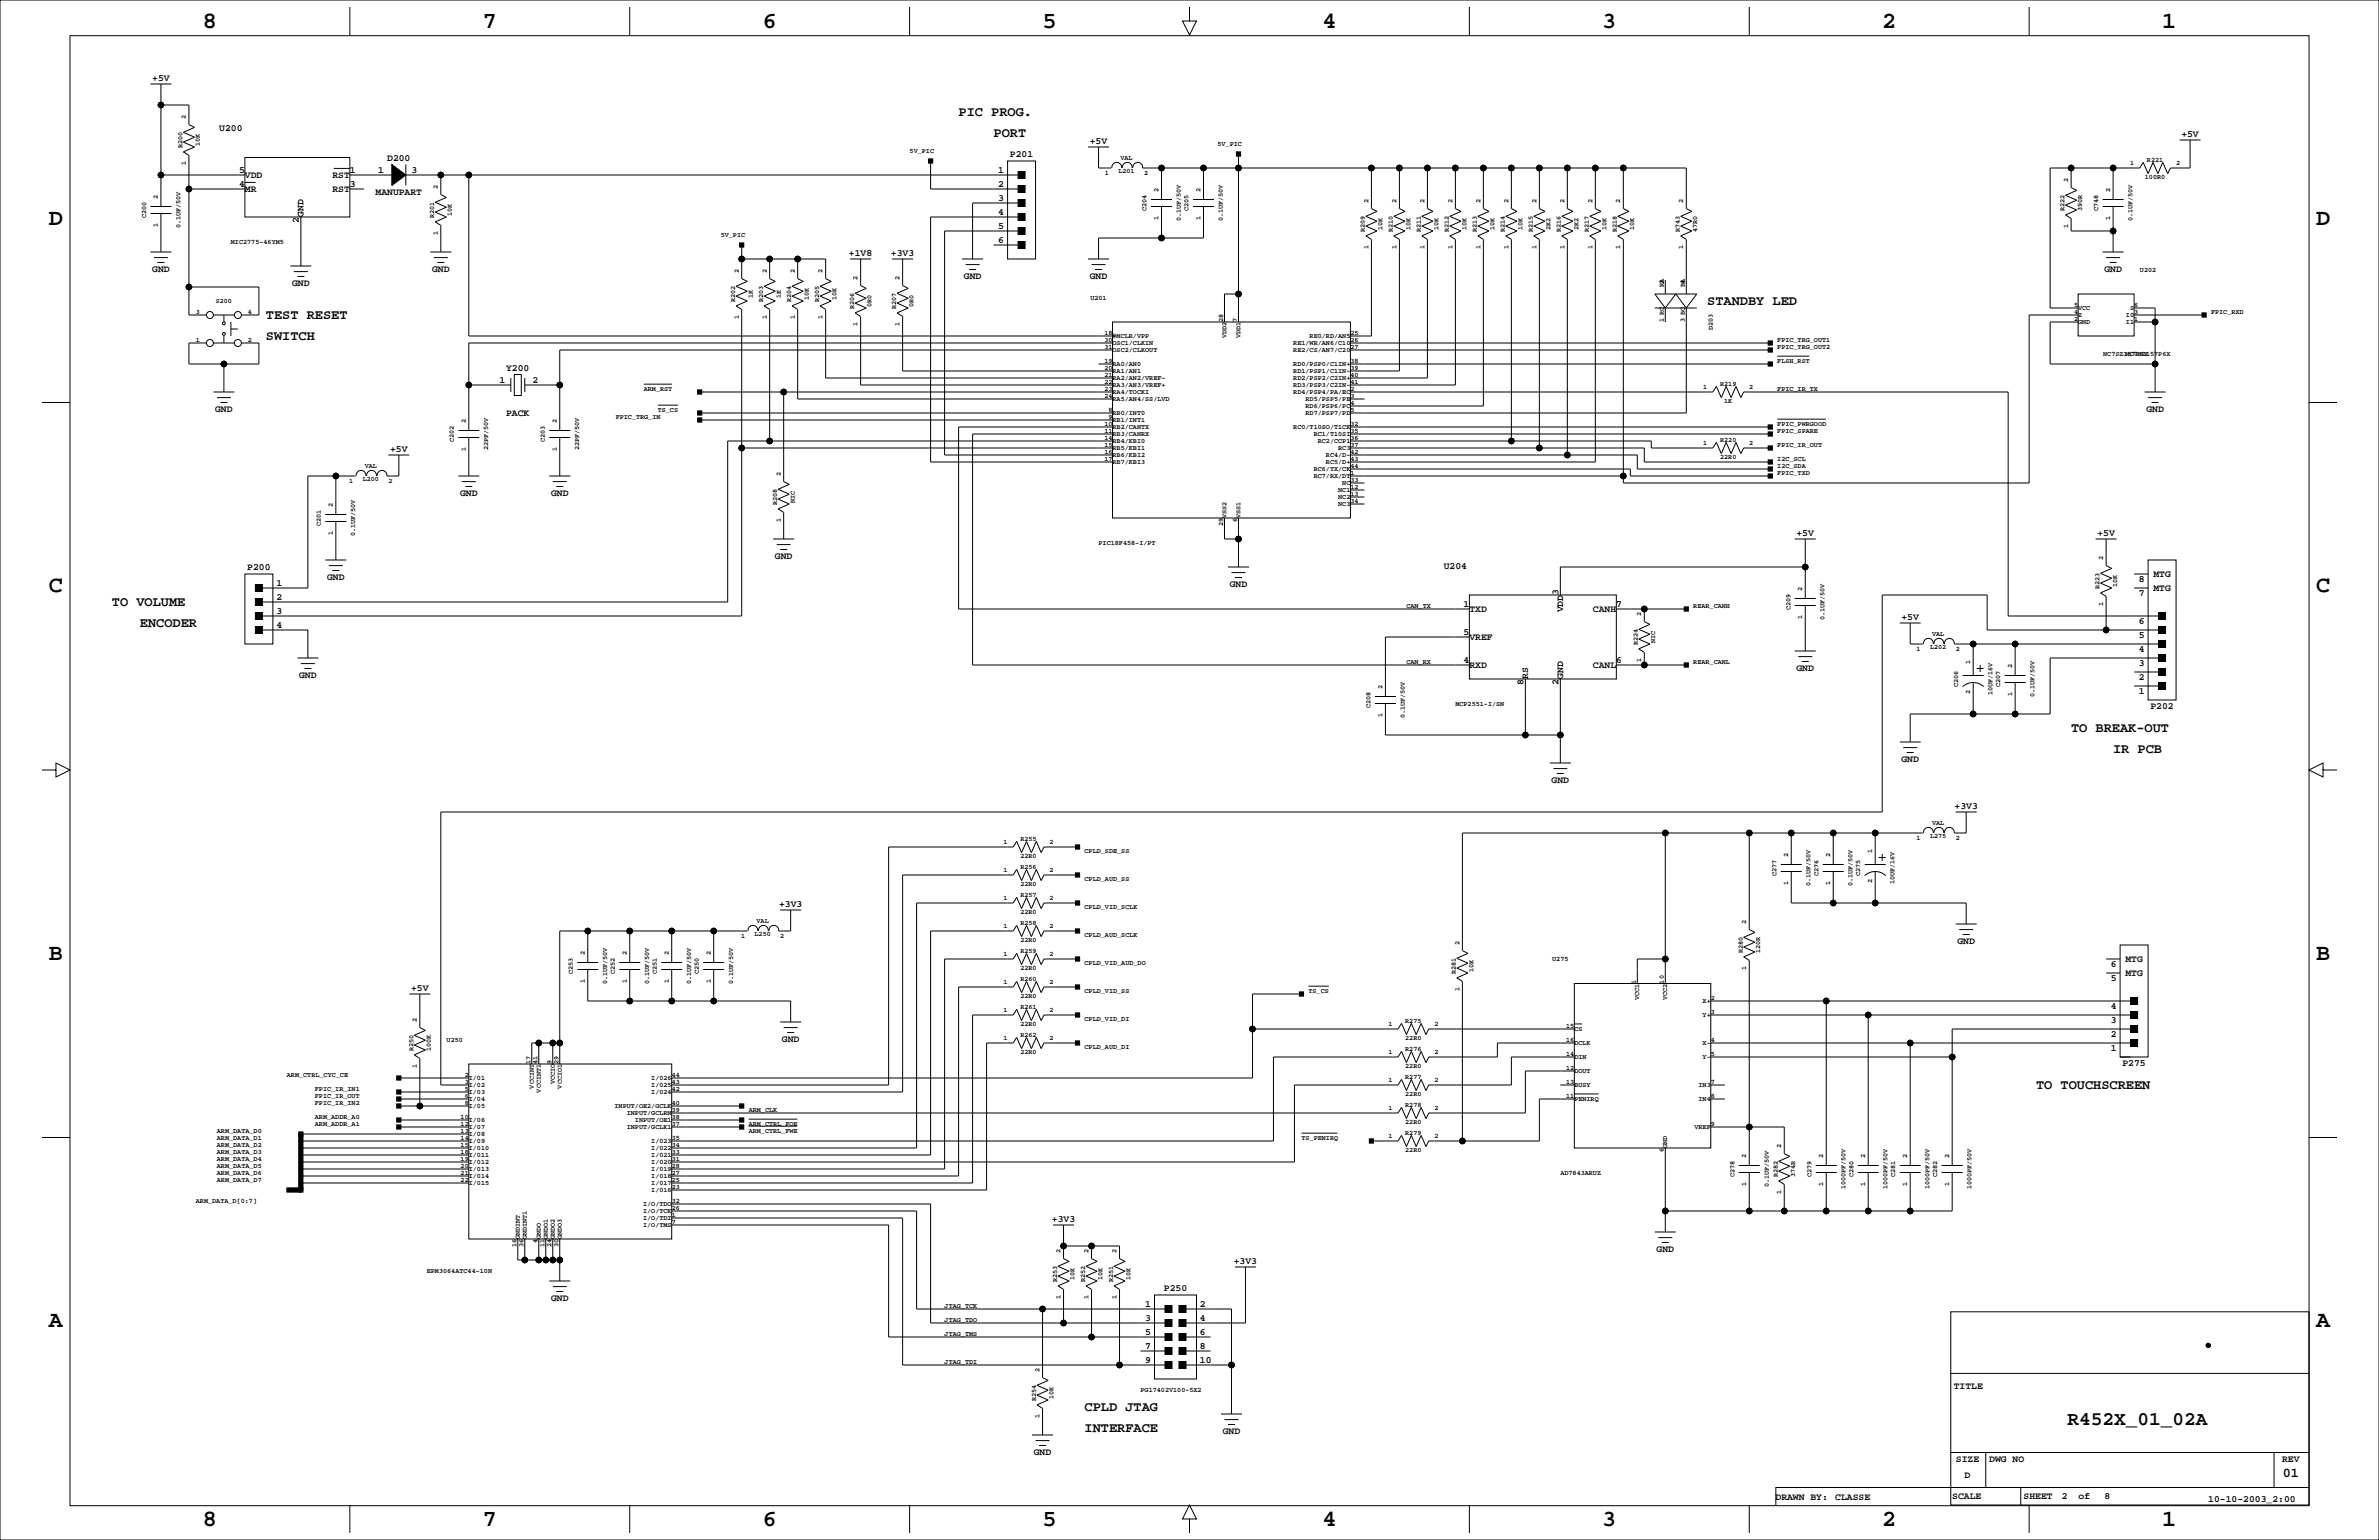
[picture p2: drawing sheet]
<svg xmlns="http://www.w3.org/2000/svg" width="864mm" height="559mm" viewBox="0 0 864 559" stroke-linecap="round" stroke-linejoin="round" font-family="sans-serif">
<defs><g id="words">
<g font-size="8.5">
<text x="73.7" y="10">8</text>
<text x="175.3" y="10">7</text>
<text x="276.9" y="10">6</text>
<text x="378.5" y="10">5</text>
<text x="480.1" y="10">4</text>
<text x="581.7" y="10">3</text>
<text x="683.3" y="10">2</text>
<text x="784.9" y="10">1</text>
<text x="17.8" y="81.6">D</text>
<text x="840.7" y="81.6">D</text>
<text x="17.8" y="215">C</text>
<text x="840.7" y="215">C</text>
<text x="17.8" y="348.3">B</text>
<text x="840.7" y="348.3">B</text>
<text x="17.8" y="481.7">A</text>
<text x="840.7" y="481.7">A</text>
<text x="73.7" y="553.8">8</text>
<text x="175.3" y="553.8">7</text>
<text x="276.9" y="553.8">6</text>
<text x="378.5" y="553.8">5</text>
<text x="480.1" y="553.8">4</text>
<text x="581.7" y="553.8">3</text>
<text x="683.3" y="553.8">2</text>
<text x="784.9" y="553.8">1</text>
</g>
<text font-size="7.1" x="750.6" y="517">R452X_01_02A</text>
<g font-size="4.9">
<text x="348" y="42.2">PIC PROG.</text>
<text x="360.7" y="49.8">PORT</text>
<text x="619.8" y="110.8">STANDBY LED</text>
<text x="96.5" y="115.8">TEST RESET</text>
<text x="96.5" y="123.5">SWITCH</text>
<text x="40.6" y="220">TO VOLUME</text>
<text x="50.8" y="227.6">ENCODER</text>
<text x="751.8" y="265.7">TO BREAK-OUT</text>
<text x="767.1" y="273.3">IR PCB</text>
<text x="739.1" y="395.2">TO TOUCHSCREEN</text>
<text x="393.7" y="512.1">CPLD JTAG</text>
<text x="393.7" y="519.7">INTERFACE</text>
<text x="828.6" y="536.1">01</text>
</g>
<g font-size="3.5">
<text x="55.2" y="29.4">+5V</text>
<text x="79.6" y="47.5">U200</text>
<text x="395.6" y="52.3">+5V</text>
<text x="791.8" y="49.8">+5V</text>
<text x="140.5" y="58.4">D200</text>
<text x="366.6" y="57.1">P201</text>
<text x="86.8" y="62.8">5</text>
<text x="88.9" y="64.5">VDD</text>
<text x="120.6" y="64.5">RST</text>
<text x="127" y="62.8">1</text>
<text x="137.3" y="62.7">1</text>
<text x="149.4" y="62.7">3</text>
<text x="362.4" y="62.7">1</text>
<text x="86.8" y="67.9">4</text>
<text x="88.9" y="69.6">MR</text>
<text x="120.6" y="69.6">RST</text>
<text x="127" y="67.9">3</text>
<text x="136.3" y="70.8">MANUPART</text>
<text x="362.4" y="67.8">2</text>
<text x="362.4" y="72.9">3</text>
<text x="362.4" y="78">4</text>
<text x="108.5" y="80.9" transform="rotate(-90 108.5 80.9)">2</text>
<text x="110.2" y="78.7" transform="rotate(-90 110.2 78.7)">GND</text>
<text x="362.4" y="83">5</text>
<text x="362.4" y="88.1">6</text>
<text x="308.2" y="92.9">+1V8</text>
<text x="323.4" y="92.9">+3V3</text>
<text x="55.2" y="98.8">GND</text>
<text x="156.8" y="98.8">GND</text>
<text x="349.9" y="101.3">GND</text>
<text x="395.6" y="101.3">GND</text>
<text x="763.9" y="98.8">GND</text>
<text x="106" y="103.9">GND</text>
<text x="183.7" y="134.6">Y200</text>
<text x="181.3" y="138.9">1</text>
<text x="193.3" y="138.9">2</text>
<text x="78.1" y="149.6">GND</text>
<text x="779.1" y="149.6">GND</text>
<text x="183.7" y="151.1">PACK</text>
<text x="141.6" y="164.1">+5V</text>
<text x="167" y="180.1">GND</text>
<text x="200" y="180.1">GND</text>
<text x="652.1" y="194.5">+5V</text>
<text x="761.4" y="194.5">+5V</text>
<text x="281.3" y="202.9">GND</text>
<text x="89.7" y="207">P200</text>
<text x="524.1" y="206.3">U204</text>
<text x="781.7" y="209.3">MTG</text>
<text x="100.3" y="212.6">1</text>
<text x="118.7" y="210.5">GND</text>
<text x="446.4" y="213.1">GND</text>
<text x="565.7" y="215.9" transform="rotate(-90 565.7 215.9)">3</text>
<text x="776.4" y="211">8</text>
<text x="781.7" y="214.4">MTG</text>
<text x="100.3" y="217.7">2</text>
<text x="531.3" y="220.3">1</text>
<text x="533.4" y="222">TXD</text>
<text x="578.3" y="222">CANH</text>
<text x="586.7" y="220.3">7</text>
<text x="776.4" y="216.1">7</text>
<text x="100.3" y="222.7">3</text>
<text x="100.3" y="227.8">4</text>
<text x="567.4" y="222.2" transform="rotate(-90 567.4 222.2)">VDD</text>
<text x="690.2" y="225">+5V</text>
<text x="776.4" y="226.3">6</text>
<text x="531.3" y="230.4">5</text>
<text x="533.4" y="232.1">VREF</text>
<text x="776.4" y="231.4">5</text>
<text x="776.4" y="236.4">4</text>
<text x="531.3" y="240.6">4</text>
<text x="533.4" y="242.3">RXD</text>
<text x="578.3" y="242.3">CANL</text>
<text x="586.7" y="240.6">6</text>
<text x="652.1" y="243.6">GND</text>
<text x="776.4" y="241.5">3</text>
<text x="108.6" y="246.1">GND</text>
<text x="553" y="248.5" transform="rotate(-90 553 248.5)">8</text>
<text x="554.7" y="246.4" transform="rotate(-90 554.7 246.4)">RS</text>
<text x="565.7" y="248.5" transform="rotate(-90 565.7 248.5)">2</text>
<text x="567.4" y="246.4" transform="rotate(-90 567.4 246.4)">GND</text>
<text x="776.4" y="246.6">2</text>
<text x="776.4" y="251.7">1</text>
<text x="780.6" y="257.3">P202</text>
<text x="690.2" y="276.6">GND</text>
<text x="563.2" y="284.2">GND</text>
<text x="709.5" y="293.6">+3V3</text>
<text x="282.8" y="329.2">+3V3</text>
<text x="710.6" y="342.6">GND</text>
<text x="766.2" y="350.7">6</text>
<text x="771.5" y="349">MTG</text>
<text x="149.2" y="359.6">+5V</text>
<text x="766.2" y="355.8">5</text>
<text x="771.5" y="354.1">MTG</text>
<text x="766.2" y="366">4</text>
<text x="766.2" y="371.1">3</text>
<text x="766.2" y="376.1">2</text>
<text x="283.8" y="378.2">GND</text>
<text x="766.2" y="381.2">1</text>
<text x="770.5" y="386.8">P275</text>
<text x="381.8" y="443.5">+3V3</text>
<text x="601.3" y="454.4">GND</text>
<text x="447.9" y="458.7">+3V3</text>
<text x="200" y="472.2">GND</text>
<text x="422.5" y="468.6">P250</text>
<text x="415.7" y="474.2">1</text>
<text x="415.7" y="479.3">3</text>
<text x="435.6" y="474.2">2</text>
<text x="435.6" y="479.3">4</text>
<text x="415.7" y="484.4">5</text>
<text x="435.6" y="484.4">6</text>
<text x="415.7" y="489.4">7</text>
<text x="435.6" y="489.4">8</text>
<text x="415.7" y="494.5">9</text>
<text x="435.6" y="494.5">10</text>
<text x="709.2" y="504.2">TITLE</text>
<text x="443.9" y="520.4">GND</text>
<text x="375.3" y="528">GND</text>
<text x="710" y="530.6">SIZE</text>
<text x="722.1" y="530.6">DWG NO</text>
<text x="828.4" y="530.6">REV</text>
<text x="713.2" y="536.2">D</text>
<text x="644.5" y="544.3">DRAWN BY:</text>
<text x="666.2" y="544.4">CLASSE</text>
<text x="708.7" y="544">SCALE</text>
<text x="734.6" y="544">SHEET</text>
<text x="748.5" y="544">2</text>
<text x="754.5" y="544">of</text>
<text x="764" y="544">8</text>
<text x="801.6" y="544.9">10-10-2003_2:00</text>
</g>
<g font-size="2.5">
<text x="67.5" y="43.2" transform="rotate(-90 67.5 43.2)">2</text>
<text x="66.2" y="53.8" transform="rotate(-90 66.2 53.8)">R200</text>
<text x="72.6" y="53" transform="rotate(-90 72.6 53)">10K</text>
<text x="442" y="52.8">5V_PIC</text>
<text x="67.5" y="59.9" transform="rotate(-90 67.5 59.9)">1</text>
<text x="330.2" y="55.4">5V_PIC</text>
<text x="406.7" y="58.1">VAL</text>
<text x="773.2" y="59.9">1</text>
<text x="779.4" y="58.6">R221</text>
<text x="789.9" y="59.9">2</text>
<text x="401.1" y="63.4">1</text>
<text x="406" y="62.7">L201</text>
<text x="415.3" y="63.4">2</text>
<text x="778.6" y="65">100R0</text>
<text x="158.9" y="68.6" transform="rotate(-90 158.9 68.6)">2</text>
<text x="420.6" y="69.6" transform="rotate(-90 420.6 69.6)">2</text>
<text x="435.8" y="69.6" transform="rotate(-90 435.8 69.6)">2</text>
<text x="750.8" y="66" transform="rotate(-90 750.8 66)">2</text>
<text x="766" y="69.6" transform="rotate(-90 766 69.6)">2</text>
<text x="57.3" y="72.1" transform="rotate(-90 57.3 72.1)">2</text>
<text x="416.2" y="76.6" transform="rotate(-90 416.2 76.6)">C204</text>
<text x="431.5" y="76.6" transform="rotate(-90 431.5 76.6)">C205</text>
<text x="496.8" y="73.7" transform="rotate(-90 496.8 73.7)">2</text>
<text x="506.9" y="73.7" transform="rotate(-90 506.9 73.7)">2</text>
<text x="517.1" y="73.7" transform="rotate(-90 517.1 73.7)">2</text>
<text x="527.2" y="73.7" transform="rotate(-90 527.2 73.7)">2</text>
<text x="537.4" y="73.7" transform="rotate(-90 537.4 73.7)">2</text>
<text x="547.6" y="73.7" transform="rotate(-90 547.6 73.7)">2</text>
<text x="557.7" y="73.7" transform="rotate(-90 557.7 73.7)">2</text>
<text x="567.9" y="73.7" transform="rotate(-90 567.9 73.7)">2</text>
<text x="578" y="73.7" transform="rotate(-90 578 73.7)">2</text>
<text x="588.2" y="73.7" transform="rotate(-90 588.2 73.7)">2</text>
<text x="611.1" y="73.7" transform="rotate(-90 611.1 73.7)">2</text>
<text x="749.5" y="76.6" transform="rotate(-90 749.5 76.6)">R222</text>
<text x="755.8" y="76.6" transform="rotate(-90 755.8 76.6)">390R</text>
<text x="761.7" y="76.6" transform="rotate(-90 761.7 76.6)">C748</text>
<text x="53" y="79.2" transform="rotate(-90 53 79.2)">C200</text>
<text x="57.3" y="82.3" transform="rotate(-90 57.3 82.3)">1</text>
<text x="65.5" y="82.9" transform="rotate(-90 65.5 82.9)">0.1UF/50V</text>
<text x="157.7" y="79.2" transform="rotate(-90 157.7 79.2)">R201</text>
<text x="164" y="78.4" transform="rotate(-90 164 78.4)">10K</text>
<text x="420.6" y="79.7" transform="rotate(-90 420.6 79.7)">1</text>
<text x="428.7" y="80.3" transform="rotate(-90 428.7 80.3)">0.1UF/50V</text>
<text x="435.8" y="79.7" transform="rotate(-90 435.8 79.7)">1</text>
<text x="443.9" y="80.3" transform="rotate(-90 443.9 80.3)">0.1UF/50V</text>
<text x="501.8" y="83.5" transform="rotate(-90 501.8 83.5)">10K</text>
<text x="512" y="83.5" transform="rotate(-90 512 83.5)">10K</text>
<text x="522.2" y="83.5" transform="rotate(-90 522.2 83.5)">10K</text>
<text x="532.3" y="83.5" transform="rotate(-90 532.3 83.5)">10K</text>
<text x="542.5" y="83.5" transform="rotate(-90 542.5 83.5)">10K</text>
<text x="552.6" y="83.5" transform="rotate(-90 552.6 83.5)">10K</text>
<text x="562.8" y="83.5" transform="rotate(-90 562.8 83.5)">2K2</text>
<text x="573" y="83.5" transform="rotate(-90 573 83.5)">2K2</text>
<text x="583.1" y="83.5" transform="rotate(-90 583.1 83.5)">10K</text>
<text x="593.3" y="83.5" transform="rotate(-90 593.3 83.5)">10K</text>
<text x="750.8" y="82.8" transform="rotate(-90 750.8 82.8)">1</text>
<text x="766" y="79.7" transform="rotate(-90 766 79.7)">1</text>
<text x="774.1" y="80.3" transform="rotate(-90 774.1 80.3)">0.1UF/50V</text>
<text x="83.8" y="88.4">MIC2775-46YM5</text>
<text x="158.9" y="85.3" transform="rotate(-90 158.9 85.3)">1</text>
<text x="261.6" y="85.9">5V_PIC</text>
<text x="495.5" y="84.2" transform="rotate(-90 495.5 84.2)">R209</text>
<text x="505.6" y="84.2" transform="rotate(-90 505.6 84.2)">R210</text>
<text x="515.8" y="84.2" transform="rotate(-90 515.8 84.2)">R211</text>
<text x="526" y="84.2" transform="rotate(-90 526 84.2)">R212</text>
<text x="536.1" y="84.2" transform="rotate(-90 536.1 84.2)">R213</text>
<text x="546.3" y="84.2" transform="rotate(-90 546.3 84.2)">R214</text>
<text x="556.4" y="84.2" transform="rotate(-90 556.4 84.2)">R215</text>
<text x="566.6" y="84.2" transform="rotate(-90 566.6 84.2)">R216</text>
<text x="576.8" y="84.2" transform="rotate(-90 576.8 84.2)">R217</text>
<text x="586.9" y="84.2" transform="rotate(-90 586.9 84.2)">R218</text>
<text x="609.8" y="84.2" transform="rotate(-90 609.8 84.2)">R743</text>
<text x="616.1" y="84.2" transform="rotate(-90 616.1 84.2)">47R0</text>
<text x="496.8" y="90.4" transform="rotate(-90 496.8 90.4)">1</text>
<text x="506.9" y="90.4" transform="rotate(-90 506.9 90.4)">1</text>
<text x="517.1" y="90.4" transform="rotate(-90 517.1 90.4)">1</text>
<text x="527.2" y="90.4" transform="rotate(-90 527.2 90.4)">1</text>
<text x="537.4" y="90.4" transform="rotate(-90 537.4 90.4)">1</text>
<text x="547.6" y="90.4" transform="rotate(-90 547.6 90.4)">1</text>
<text x="557.7" y="90.4" transform="rotate(-90 557.7 90.4)">1</text>
<text x="567.9" y="90.4" transform="rotate(-90 567.9 90.4)">1</text>
<text x="578" y="90.4" transform="rotate(-90 578 90.4)">1</text>
<text x="588.2" y="90.4" transform="rotate(-90 588.2 90.4)">1</text>
<text x="611.1" y="90.4" transform="rotate(-90 611.1 90.4)">1</text>
<text x="268.2" y="99.1" transform="rotate(-90 268.2 99.1)">2</text>
<text x="278.3" y="99.1" transform="rotate(-90 278.3 99.1)">2</text>
<text x="288.5" y="99.1" transform="rotate(-90 288.5 99.1)">2</text>
<text x="298.6" y="99.1" transform="rotate(-90 298.6 99.1)">2</text>
<text x="311.3" y="101.6" transform="rotate(-90 311.3 101.6)">2</text>
<text x="326.6" y="101.6" transform="rotate(-90 326.6 101.6)">2</text>
<text x="776.8" y="98.6">U202</text>
<text x="604" y="104.1" transform="rotate(-90 604 104.1)">RA</text>
<text x="604" y="103.1" transform="rotate(-90 604 103.1)">2</text>
<text x="611.6" y="104.1" transform="rotate(-90 611.6 104.1)">BA</text>
<text x="611.6" y="103.1" transform="rotate(-90 611.6 103.1)">4</text>
<text x="71.1" y="113.8">3</text>
<text x="78.3" y="110">S200</text>
<text x="90" y="113.8">4</text>
<text x="266.9" y="109.6" transform="rotate(-90 266.9 109.6)">R202</text>
<text x="273.2" y="108.2" transform="rotate(-90 273.2 108.2)">1K</text>
<text x="277" y="109.6" transform="rotate(-90 277 109.6)">R203</text>
<text x="283.4" y="108.2" transform="rotate(-90 283.4 108.2)">1K</text>
<text x="287.2" y="109.6" transform="rotate(-90 287.2 109.6)">R204</text>
<text x="293.6" y="108.9" transform="rotate(-90 293.6 108.9)">10K</text>
<text x="297.4" y="109.6" transform="rotate(-90 297.4 109.6)">R205</text>
<text x="303.7" y="108.9" transform="rotate(-90 303.7 108.9)">10K</text>
<text x="310.1" y="112.2" transform="rotate(-90 310.1 112.2)">R206</text>
<text x="316.4" y="111.4" transform="rotate(-90 316.4 111.4)">0R0</text>
<text x="325.3" y="112.2" transform="rotate(-90 325.3 112.2)">R207</text>
<text x="331.7" y="111.4" transform="rotate(-90 331.7 111.4)">0R0</text>
<text x="395.8" y="108.7">U201</text>
<text x="752.9" y="113.8">4</text>
<text x="752.9" y="111.3">5</text>
<text x="754.4" y="112.5">VCC</text>
<text x="773.2" y="112.5">S</text>
<text x="774.7" y="113.8">3</text>
<text x="774.7" y="111.3">6</text>
<text x="802.6" y="113.8">FPIC_RXD</text>
<text x="268.2" y="115.8" transform="rotate(-90 268.2 115.8)">1</text>
<text x="278.3" y="115.8" transform="rotate(-90 278.3 115.8)">1</text>
<text x="288.5" y="115.8" transform="rotate(-90 288.5 115.8)">1</text>
<text x="298.6" y="115.8" transform="rotate(-90 298.6 115.8)">1</text>
<text x="311.3" y="118.3" transform="rotate(-90 311.3 118.3)">1</text>
<text x="326.6" y="118.3" transform="rotate(-90 326.6 118.3)">1</text>
<text x="444" y="116.8" transform="rotate(-90 444 116.8)">28</text>
<text x="449.1" y="116.8" transform="rotate(-90 449.1 116.8)">7</text>
<text x="604" y="116.8" transform="rotate(-90 604 116.8)">1 RC</text>
<text x="611.6" y="116.8" transform="rotate(-90 611.6 116.8)">3 BC</text>
<text x="621.8" y="119.8" transform="rotate(-90 621.8 119.8)">D203</text>
<text x="752.9" y="116.3">2</text>
<text x="754.4" y="117.5">GND</text>
<text x="754.4" y="115">Z</text>
<text x="771.7" y="117.5">I1</text>
<text x="771.7" y="115">I0</text>
<text x="774.7" y="116.3">1</text>
<text x="71.1" y="124">1</text>
<text x="90" y="124">2</text>
<text x="400.9" y="124">30</text>
<text x="400.9" y="121.4">18</text>
<text x="403.9" y="125.2">OSC1/CLKIN</text>
<text x="403.9" y="122.6">#MCLR/VPP</text>
<text x="445.2" y="122.8" transform="rotate(-90 445.2 122.8)">VDD2</text>
<text x="450.3" y="122.8" transform="rotate(-90 450.3 122.8)">VDD1</text>
<text x="469.5" y="125.2">RE1/WR/AN6/C10</text>
<text x="475.4" y="122.6">RE0/RD/AN5</text>
<text x="490.2" y="124">26</text>
<text x="490.2" y="121.4">25</text>
<text x="645.2" y="124">FPIC_TRG_OUT1</text>
<text x="400.9" y="131.6">19</text>
<text x="400.9" y="126.5">31</text>
<text x="403.9" y="127.7">OSC2/CLKOUT</text>
<text x="469.5" y="127.7">RE2/CS/AN7/C20</text>
<text x="490.2" y="131.6">38</text>
<text x="490.2" y="126.5">27</text>
<text x="645.2" y="126.5">FPIC_TRG_OUT2</text>
<text x="645.2" y="131.6">FLSH_RST</text>
<text x="763.5" y="129">NC7SZ157P6X</text>
<text x="771.6" y="129">NC7SZ157P6X</text>
<text x="400.9" y="136.7">21</text>
<text x="400.9" y="134.1">20</text>
<text x="403.9" y="137.9">RA2/AN2/VREF-</text>
<text x="403.9" y="135.3">RA1/AN1</text>
<text x="403.9" y="132.8">RA0/AN0</text>
<text x="469.5" y="137.9">RD2/PSP2/C2IN+</text>
<text x="469.5" y="135.3">RD1/PSP1/C1IN-</text>
<text x="469.5" y="132.8">RD0/PSP0/C1IN+</text>
<text x="490.2" y="136.7">40</text>
<text x="490.2" y="134.1">39</text>
<text x="233.7" y="141.7">ARM_RST</text>
<text x="400.9" y="141.7">23</text>
<text x="400.9" y="139.2">22</text>
<text x="403.9" y="142.9">RA4/TOCKI</text>
<text x="403.9" y="140.4">RA3/AN3/VREF+</text>
<text x="469.5" y="142.9">RD4/PSP4/PA/EC</text>
<text x="469.5" y="140.4">RD3/PSP3/C2IN-</text>
<text x="490.2" y="141.7">2</text>
<text x="490.2" y="139.2">41</text>
<text x="618.3" y="141.2">1</text>
<text x="624.4" y="139.9">R219</text>
<text x="635" y="141.2">2</text>
<text x="645.2" y="141.7">FPIC_IR_TX</text>
<text x="238.8" y="149.4">TS_CS</text>
<text x="400.9" y="144.3">24</text>
<text x="402.4" y="149.4">8</text>
<text x="403.9" y="145.5">RA5/AN4/SS/LVD</text>
<text x="473.9" y="148">RD6/PSP6/PC</text>
<text x="473.9" y="145.5">RD5/PSP5/PB</text>
<text x="490.2" y="149.4">5</text>
<text x="490.2" y="146.8">4</text>
<text x="490.2" y="144.3">3</text>
<text x="625.9" y="146.2">1K</text>
<text x="169.1" y="153.4" transform="rotate(-90 169.1 153.4)">2</text>
<text x="202.1" y="153.4" transform="rotate(-90 202.1 153.4)">2</text>
<text x="223.5" y="151.9">FPIC_TRG_IN</text>
<text x="400.9" y="154.4">10</text>
<text x="402.4" y="151.9">9</text>
<text x="403.9" y="155.6">RB2/CANTX</text>
<text x="403.9" y="153.1">RB1/INT1</text>
<text x="403.9" y="150.6">RB0/INT0</text>
<text x="469.5" y="155.6">RC0/T10SO/T1CK</text>
<text x="473.9" y="150.6">RD7/PSP7/PD</text>
<text x="490.2" y="154.4">32</text>
<text x="645.2" y="154.4">FPIC_PWRGOOD</text>
<text x="164.8" y="160.4" transform="rotate(-90 164.8 160.4)">C202</text>
<text x="197.8" y="160.4" transform="rotate(-90 197.8 160.4)">C203</text>
<text x="400.9" y="159.5">14</text>
<text x="400.9" y="157">11</text>
<text x="403.9" y="160.7">RB4/KBI0</text>
<text x="403.9" y="158.2">RB3/CANRX</text>
<text x="476.9" y="158.2">RC1/T10SI</text>
<text x="478.4" y="160.7">RC2/CCP1</text>
<text x="490.2" y="159.5">36</text>
<text x="490.2" y="157">35</text>
<text x="618.3" y="161.5">1</text>
<text x="624.4" y="160.2">R220</text>
<text x="635" y="161.5">2</text>
<text x="645.2" y="157">FPIC_SPARE</text>
<text x="169.1" y="163.5" transform="rotate(-90 169.1 163.5)">1</text>
<text x="177.2" y="163.4" transform="rotate(-90 177.2 163.4)">22PF/50V</text>
<text x="202.1" y="163.5" transform="rotate(-90 202.1 163.5)">1</text>
<text x="210.2" y="163.4" transform="rotate(-90 210.2 163.4)">22PF/50V</text>
<text x="400.9" y="167.1">17</text>
<text x="400.9" y="164.6">16</text>
<text x="400.9" y="162.1">15</text>
<text x="403.9" y="165.8">RB6/KBI2</text>
<text x="403.9" y="163.3">RB5/KBI1</text>
<text x="481.3" y="165.8">RC4/D-</text>
<text x="485.8" y="163.3">RC3</text>
<text x="490.2" y="167.1">43</text>
<text x="490.2" y="164.6">42</text>
<text x="490.2" y="162.1">37</text>
<text x="624.4" y="166.6">22R0</text>
<text x="645.2" y="162.1">FPIC_IR_OUT</text>
<text x="645.2" y="167.1">I2C_SCL</text>
<text x="132.4" y="169.9">VAL</text>
<text x="283.4" y="172.7" transform="rotate(-90 283.4 172.7)">2</text>
<text x="403.9" y="168.3">RB7/KBI3</text>
<text x="476.9" y="173.4">RC7/RX/DT</text>
<text x="476.9" y="170.9">RC6/TX/CK</text>
<text x="481.3" y="168.3">RC5/D+</text>
<text x="490.2" y="172.2">1</text>
<text x="490.2" y="169.7">44</text>
<text x="645.2" y="172.2">FPIC_TXD</text>
<text x="645.2" y="169.7">I2C_SDA</text>
<text x="126.8" y="175.2">1</text>
<text x="131.7" y="174.4">L200</text>
<text x="141" y="175.2">2</text>
<text x="485.8" y="178.5">NC1</text>
<text x="487.3" y="176">NC</text>
<text x="490.2" y="179.8">13</text>
<text x="490.2" y="177.3">12</text>
<text x="490.2" y="174.8">33</text>
<text x="120.8" y="183.9" transform="rotate(-90 120.8 183.9)">2</text>
<text x="282.1" y="183.3" transform="rotate(-90 282.1 183.3)">R208</text>
<text x="288.5" y="182.6" transform="rotate(-90 288.5 182.6)">NIC</text>
<text x="485.8" y="183.6">NC3</text>
<text x="485.8" y="181">NC2</text>
<text x="490.2" y="182.4">34</text>
<text x="116.5" y="190.9" transform="rotate(-90 116.5 190.9)">C201</text>
<text x="283.4" y="189.4" transform="rotate(-90 283.4 189.4)">1</text>
<text x="444" y="190.9" transform="rotate(-90 444 190.9)">29</text>
<text x="445.2" y="188" transform="rotate(-90 445.2 188)">VSS2</text>
<text x="449.1" y="189.4" transform="rotate(-90 449.1 189.4)">6</text>
<text x="450.3" y="188" transform="rotate(-90 450.3 188)">VSS1</text>
<text x="120.8" y="194" transform="rotate(-90 120.8 194)">1</text>
<text x="129" y="194.6" transform="rotate(-90 129 194.6)">0.1UF/50V</text>
<text x="398.8" y="197.6">PIC18F458-I/PT</text>
<text x="763.5" y="203.2" transform="rotate(-90 763.5 203.2)">2</text>
<text x="654.2" y="214.4" transform="rotate(-90 654.2 214.4)">2</text>
<text x="762.2" y="213.8" transform="rotate(-90 762.2 213.8)">R223</text>
<text x="768.5" y="213" transform="rotate(-90 768.5 213)">10K</text>
<text x="510.5" y="220.5">CAN_TX</text>
<text x="614.7" y="220.5">REAR_CANH</text>
<text x="649.9" y="221.4" transform="rotate(-90 649.9 221.4)">C209</text>
<text x="763.5" y="219.9" transform="rotate(-90 763.5 219.9)">1</text>
<text x="595.8" y="223.5" transform="rotate(-90 595.8 223.5)">2</text>
<text x="654.2" y="224.5" transform="rotate(-90 654.2 224.5)">1</text>
<text x="662.4" y="225.1" transform="rotate(-90 662.4 225.1)">0.1UF/50V</text>
<text x="600.9" y="233.4" transform="rotate(-90 600.9 233.4)">NIC</text>
<text x="701.4" y="230.8">VAL</text>
<text x="594.5" y="234.1" transform="rotate(-90 594.5 234.1)">R224</text>
<text x="695.7" y="236.2">1</text>
<text x="700.6" y="235.4">L202</text>
<text x="709.9" y="236.2">2</text>
<text x="510.5" y="240.8">CAN_RX</text>
<text x="595.8" y="240.2" transform="rotate(-90 595.8 240.2)">1</text>
<text x="614.7" y="240.8">REAR_CANL</text>
<text x="715.2" y="240.8" transform="rotate(-90 715.2 240.8)">1</text>
<text x="730.4" y="242.3" transform="rotate(-90 730.4 242.3)">2</text>
<text x="501.8" y="249.9" transform="rotate(-90 501.8 249.9)">2</text>
<text x="710.9" y="249.3" transform="rotate(-90 710.9 249.3)">C206</text>
<text x="715.2" y="251.7" transform="rotate(-90 715.2 251.7)">2</text>
<text x="726.1" y="249.3" transform="rotate(-90 726.1 249.3)">C207</text>
<text x="497.5" y="257" transform="rotate(-90 497.5 257)">C208</text>
<text x="528.3" y="256">MCP2551-I/SN</text>
<text x="723.3" y="252.3" transform="rotate(-90 723.3 252.3)">10UF/16V</text>
<text x="730.4" y="252.4" transform="rotate(-90 730.4 252.4)">1</text>
<text x="738.6" y="253" transform="rotate(-90 738.6 253)">0.1UF/50V</text>
<text x="501.8" y="260.1" transform="rotate(-90 501.8 260.1)">1</text>
<text x="510" y="260.7" transform="rotate(-90 510 260.7)">0.1UF/50V</text>
<text x="701.4" y="299.4">VAL</text>
<text x="370.4" y="305">R255</text>
<text x="695.7" y="304.7">1</text>
<text x="700.6" y="304">L275</text>
<text x="709.9" y="304.7">2</text>
<text x="364.3" y="306.3">1</text>
<text x="370.4" y="311.3">22R0</text>
<text x="381" y="306.3">2</text>
<text x="393.7" y="309.4">CPLD_SDE_SS</text>
<text x="649.2" y="310.9" transform="rotate(-90 649.2 310.9)">2</text>
<text x="664.4" y="310.9" transform="rotate(-90 664.4 310.9)">2</text>
<text x="679.6" y="309.4" transform="rotate(-90 679.6 309.4)">1</text>
<text x="364.3" y="316.4">1</text>
<text x="370.4" y="315.1">R256</text>
<text x="381" y="316.4">2</text>
<text x="644.8" y="317.9" transform="rotate(-90 644.8 317.9)">C277</text>
<text x="660.1" y="317.9" transform="rotate(-90 660.1 317.9)">C276</text>
<text x="675.3" y="317.9" transform="rotate(-90 675.3 317.9)">C275</text>
<text x="370.4" y="321.5">22R0</text>
<text x="393.7" y="319.5">CPLD_AUD_SS</text>
<text x="649.2" y="321" transform="rotate(-90 649.2 321)">1</text>
<text x="657.3" y="321.6" transform="rotate(-90 657.3 321.6)">0.1UF/50V</text>
<text x="664.4" y="321" transform="rotate(-90 664.4 321)">1</text>
<text x="672.5" y="321.6" transform="rotate(-90 672.5 321.6)">0.1UF/50V</text>
<text x="679.6" y="320.3" transform="rotate(-90 679.6 320.3)">2</text>
<text x="687.8" y="320.9" transform="rotate(-90 687.8 320.9)">10UF/16V</text>
<text x="364.3" y="326.6">1</text>
<text x="370.4" y="325.3">R257</text>
<text x="381" y="326.6">2</text>
<text x="393.7" y="329.7">CPLD_VID_SCLK</text>
<text x="274.6" y="335">VAL</text>
<text x="370.4" y="331.7">22R0</text>
<text x="370.4" y="335.5">R258</text>
<text x="633.9" y="335.3" transform="rotate(-90 633.9 335.3)">2</text>
<text x="269" y="340.3">1</text>
<text x="273.9" y="339.5">L250</text>
<text x="283.2" y="340.3">2</text>
<text x="364.3" y="336.7">1</text>
<text x="370.4" y="341.8">22R0</text>
<text x="381" y="336.7">2</text>
<text x="393.7" y="339.9">CPLD_AUD_SCLK</text>
<text x="212.3" y="346.5" transform="rotate(-90 212.3 346.5)">2</text>
<text x="227.5" y="346.5" transform="rotate(-90 227.5 346.5)">2</text>
<text x="242.8" y="346.5" transform="rotate(-90 242.8 346.5)">2</text>
<text x="258" y="346.5" transform="rotate(-90 258 346.5)">2</text>
<text x="364.3" y="346.9">1</text>
<text x="370.4" y="345.6">R259</text>
<text x="381" y="346.9">2</text>
<text x="529.8" y="342.9" transform="rotate(-90 529.8 342.9)">2</text>
<text x="632.6" y="345.9" transform="rotate(-90 632.6 345.9)">R280</text>
<text x="639" y="345.9" transform="rotate(-90 639 345.9)">120R</text>
<text x="208" y="353.5" transform="rotate(-90 208 353.5)">C253</text>
<text x="223.2" y="353.5" transform="rotate(-90 223.2 353.5)">C252</text>
<text x="238.4" y="353.5" transform="rotate(-90 238.4 353.5)">C251</text>
<text x="253.7" y="353.5" transform="rotate(-90 253.7 353.5)">C250</text>
<text x="370.4" y="352">22R0</text>
<text x="393.7" y="350">CPLD_VID_AUD_DO</text>
<text x="528.5" y="353.5" transform="rotate(-90 528.5 353.5)">R281</text>
<text x="534.9" y="352.7" transform="rotate(-90 534.9 352.7)">10K</text>
<text x="563.5" y="348.7">U275</text>
<text x="633.9" y="352" transform="rotate(-90 633.9 352)">1</text>
<text x="212.3" y="356.6" transform="rotate(-90 212.3 356.6)">1</text>
<text x="220.4" y="357.2" transform="rotate(-90 220.4 357.2)">0.1UF/50V</text>
<text x="227.5" y="356.6" transform="rotate(-90 227.5 356.6)">1</text>
<text x="235.6" y="357.2" transform="rotate(-90 235.6 357.2)">0.1UF/50V</text>
<text x="242.8" y="356.6" transform="rotate(-90 242.8 356.6)">1</text>
<text x="250.9" y="357.2" transform="rotate(-90 250.9 357.2)">0.1UF/50V</text>
<text x="258" y="356.6" transform="rotate(-90 258 356.6)">1</text>
<text x="266.1" y="357.2" transform="rotate(-90 266.1 357.2)">0.1UF/50V</text>
<text x="364.3" y="357.1">1</text>
<text x="370.4" y="355.8">R260</text>
<text x="381" y="357.1">2</text>
<text x="529.8" y="359.6" transform="rotate(-90 529.8 359.6)">1</text>
<text x="593.9" y="356.9" transform="rotate(-90 593.9 356.9)">1</text>
<text x="604" y="356.9" transform="rotate(-90 604 356.9)">10</text>
<text x="370.4" y="362.1">22R0</text>
<text x="370.4" y="365.9">R261</text>
<text x="393.7" y="360.2">CPLD_VID_SS</text>
<text x="475" y="360.2">TS_CS</text>
<text x="595.1" y="362.8" transform="rotate(-90 595.1 362.8)">VCC1</text>
<text x="605.2" y="362.8" transform="rotate(-90 605.2 362.8)">VCC2</text>
<text x="618.1" y="363.9">X+</text>
<text x="621" y="362.7">2</text>
<text x="151.3" y="370.8" transform="rotate(-90 151.3 370.8)">2</text>
<text x="364.3" y="367.2">1</text>
<text x="381" y="367.2">2</text>
<text x="393.7" y="370.3">CPLD_VID_DI</text>
<text x="510.1" y="371">R275</text>
<text x="618.1" y="369">Y+</text>
<text x="621" y="367.8">3</text>
<text x="162.1" y="378">U250</text>
<text x="364.3" y="377.4">1</text>
<text x="370.4" y="376.1">R262</text>
<text x="370.4" y="372.3">22R0</text>
<text x="381" y="377.4">2</text>
<text x="504" y="372.3">1</text>
<text x="510.1" y="377.4">22R0</text>
<text x="520.7" y="372.3">2</text>
<text x="568.5" y="378">16</text>
<text x="568.5" y="372.9">15</text>
<text x="571.5" y="374.1">CS</text>
<text x="621" y="378">4</text>
<text x="150" y="381.4" transform="rotate(-90 150 381.4)">R250</text>
<text x="156.4" y="381.4" transform="rotate(-90 156.4 381.4)">100K</text>
<text x="370.4" y="382.5">22R0</text>
<text x="393.7" y="380.5">CPLD_AUD_DI</text>
<text x="504" y="382.5">1</text>
<text x="510.1" y="381.2">R276</text>
<text x="520.7" y="382.5">2</text>
<text x="568.5" y="383">14</text>
<text x="571.5" y="379.2">DCLK</text>
<text x="618.1" y="379.2">X-</text>
<text x="621" y="383">5</text>
<text x="151.3" y="387.6" transform="rotate(-90 151.3 387.6)">1</text>
<text x="192.5" y="386.1" transform="rotate(-90 192.5 386.1)">17</text>
<text x="195.1" y="386.1" transform="rotate(-90 195.1 386.1)">41</text>
<text x="200.2" y="386.1" transform="rotate(-90 200.2 386.1)">9</text>
<text x="202.7" y="386.1" transform="rotate(-90 202.7 386.1)">29</text>
<text x="510.1" y="387.5">22R0</text>
<text x="568.5" y="388.1">12</text>
<text x="571.5" y="389.3">DOUT</text>
<text x="571.5" y="384.2">DIN</text>
<text x="618.1" y="384.2">Y-</text>
<text x="104.1" y="390.7">ARM_CTRL_CYC_CE</text>
<text x="114.3" y="395.7">FPIC_IR_IN1</text>
<text x="168.7" y="395.7">5</text>
<text x="168.7" y="393.2">3</text>
<text x="168.7" y="390.7">2</text>
<text x="170.2" y="394.4">I/02</text>
<text x="170.2" y="391.9">I/01</text>
<text x="193.7" y="395" transform="rotate(-90 193.7 395)">VCCINT</text>
<text x="201.4" y="393.5" transform="rotate(-90 201.4 393.5)">VCCIO</text>
<text x="203.9" y="395" transform="rotate(-90 203.9 395)">VCCIO1</text>
<text x="236.4" y="394.4">I/025</text>
<text x="236.4" y="391.9">I/026</text>
<text x="243.8" y="395.7">42</text>
<text x="243.8" y="393.2">43</text>
<text x="243.8" y="390.7">44</text>
<text x="504" y="392.6">1</text>
<text x="510.1" y="391.3">R277</text>
<text x="520.7" y="392.6">2</text>
<text x="568.5" y="393.2">13</text>
<text x="571.5" y="394.4">BUSY</text>
<text x="616.6" y="394.4">IN3</text>
<text x="621" y="393.2">7</text>
<text x="114.3" y="398.3">FPIC_IR_OUT</text>
<text x="114.3" y="400.8">FPIC_IR_IN2</text>
<text x="168.7" y="400.8">8</text>
<text x="168.7" y="398.3">6</text>
<text x="170.2" y="399.5">I/04</text>
<text x="170.2" y="396.9">I/03</text>
<text x="196.3" y="396.5" transform="rotate(-90 196.3 396.5)">VCCINT1</text>
<text x="236.4" y="396.9">I/024</text>
<text x="243.8" y="400.8">40</text>
<text x="510.1" y="401.5">R278</text>
<text x="510.1" y="397.7">22R0</text>
<text x="568.5" y="398.3">11</text>
<text x="571.5" y="399.5">PENIRQ</text>
<text x="616.6" y="399.5">IN4</text>
<text x="621" y="398.3">8</text>
<text x="114.3" y="405.9">ARM_ADDR_A0</text>
<text x="167.2" y="405.9">10</text>
<text x="170.2" y="407.1">I/06</text>
<text x="170.2" y="402">I/05</text>
<text x="223.1" y="402">INPUT/OE2/GCLK</text>
<text x="227.5" y="404.6">INPUT/GCLRN</text>
<text x="230.5" y="407.1">INPUT/OE1</text>
<text x="243.8" y="405.9">38</text>
<text x="243.8" y="403.4">39</text>
<text x="271.8" y="403.4">ARM_CLK</text>
<text x="504" y="402.8">1</text>
<text x="510.1" y="407.9">22R0</text>
<text x="520.7" y="402.8">2</text>
<text x="78.7" y="411">ARM_DATA_D0</text>
<text x="78.7" y="413.5">ARM_DATA_D1</text>
<text x="114.3" y="408.4">ARM_ADDR_A1</text>
<text x="167.2" y="413.5">14</text>
<text x="167.2" y="411">13</text>
<text x="167.2" y="408.4">12</text>
<text x="170.2" y="412.2">I/08</text>
<text x="170.2" y="409.6">I/07</text>
<text x="227.5" y="409.6">INPUT/GCLK1</text>
<text x="243.8" y="413.5">35</text>
<text x="243.8" y="408.4">37</text>
<text x="271.8" y="408.4">ARM_CTRL_FOE</text>
<text x="271.8" y="411">ARM_CTRL_FWE</text>
<text x="472.4" y="413.5">TS_PENIRQ</text>
<text x="504" y="412.9">1</text>
<text x="510.1" y="411.7">R279</text>
<text x="520.7" y="412.9">2</text>
<text x="615.1" y="409.6">VREF</text>
<text x="621" y="408.4">9</text>
<text x="78.7" y="416.1">ARM_DATA_D2</text>
<text x="78.7" y="418.6">ARM_DATA_D3</text>
<text x="167.2" y="418.6">18</text>
<text x="167.2" y="416.1">15</text>
<text x="170.2" y="419.8">I/011</text>
<text x="170.2" y="417.3">I/010</text>
<text x="170.2" y="414.7">I/09</text>
<text x="236.4" y="419.8">I/021</text>
<text x="236.4" y="417.3">I/022</text>
<text x="236.4" y="414.7">I/023</text>
<text x="243.8" y="418.6">33</text>
<text x="243.8" y="416.1">34</text>
<text x="510.1" y="418">22R0</text>
<text x="604" y="418" transform="rotate(-90 604 418)">6</text>
<text x="605.2" y="416.6" transform="rotate(-90 605.2 416.6)">GND</text>
<text x="646.6" y="416.6" transform="rotate(-90 646.6 416.6)">2</text>
<text x="78.7" y="421.1">ARM_DATA_D4</text>
<text x="78.7" y="423.7">ARM_DATA_D5</text>
<text x="167.2" y="423.7">20</text>
<text x="167.2" y="421.1">19</text>
<text x="170.2" y="424.9">I/013</text>
<text x="170.2" y="422.3">I/012</text>
<text x="236.4" y="424.9">I/019</text>
<text x="236.4" y="422.3">I/020</text>
<text x="243.8" y="423.7">28</text>
<text x="243.8" y="421.1">31</text>
<text x="633.9" y="420.1" transform="rotate(-90 633.9 420.1)">2</text>
<text x="661.9" y="420.1" transform="rotate(-90 661.9 420.1)">2</text>
<text x="677.1" y="420.1" transform="rotate(-90 677.1 420.1)">2</text>
<text x="692.3" y="420.1" transform="rotate(-90 692.3 420.1)">2</text>
<text x="707.6" y="420.1" transform="rotate(-90 707.6 420.1)">2</text>
<text x="78.7" y="426.2">ARM_DATA_D6</text>
<text x="78.7" y="428.8">ARM_DATA_D7</text>
<text x="167.2" y="428.8">22</text>
<text x="167.2" y="426.2">21</text>
<text x="170.2" y="430">I/015</text>
<text x="170.2" y="427.4">I/014</text>
<text x="236.4" y="430">I/017</text>
<text x="236.4" y="427.4">I/018</text>
<text x="243.8" y="431.3">23</text>
<text x="243.8" y="428.8">25</text>
<text x="243.8" y="426.2">27</text>
<text x="566.4" y="426.2">AD7843ARUZ</text>
<text x="629.6" y="427.1" transform="rotate(-90 629.6 427.1)">C278</text>
<text x="633.9" y="430.2" transform="rotate(-90 633.9 430.2)">1</text>
<text x="642" y="430.8" transform="rotate(-90 642 430.8)">0.1UF/50V</text>
<text x="645.3" y="427.1" transform="rotate(-90 645.3 427.1)">R282</text>
<text x="651.7" y="427.1" transform="rotate(-90 651.7 427.1)">374R</text>
<text x="657.5" y="427.1" transform="rotate(-90 657.5 427.1)">C279</text>
<text x="661.9" y="430.2" transform="rotate(-90 661.9 430.2)">1</text>
<text x="670" y="431.6" transform="rotate(-90 670 431.6)">1000PF/50V</text>
<text x="672.8" y="427.1" transform="rotate(-90 672.8 427.1)">C280</text>
<text x="677.1" y="430.2" transform="rotate(-90 677.1 430.2)">1</text>
<text x="685.2" y="431.6" transform="rotate(-90 685.2 431.6)">1000PF/50V</text>
<text x="688" y="427.1" transform="rotate(-90 688 427.1)">C281</text>
<text x="692.3" y="430.2" transform="rotate(-90 692.3 430.2)">1</text>
<text x="700.5" y="431.6" transform="rotate(-90 700.5 431.6)">1000PF/50V</text>
<text x="703.3" y="427.1" transform="rotate(-90 703.3 427.1)">C282</text>
<text x="707.6" y="430.2" transform="rotate(-90 707.6 430.2)">1</text>
<text x="715.7" y="431.6" transform="rotate(-90 715.7 431.6)">1000PF/50V</text>
<text x="71.1" y="436.4">ARM_DATA_D[0:7]</text>
<text x="233.5" y="437.6">I/O/TDO</text>
<text x="236.4" y="432.5">I/016</text>
<text x="243.8" y="436.4">32</text>
<text x="646.6" y="433.3" transform="rotate(-90 646.6 433.3)">1</text>
<text x="233.5" y="440.1">I/O/TCK</text>
<text x="233.5" y="442.7">I/O/TDI</text>
<text x="243.8" y="438.9">26</text>
<text x="243.8" y="444">7</text>
<text x="243.8" y="441.5">1</text>
<text x="188.7" y="449.6" transform="rotate(-90 188.7 449.6)">GNDINT</text>
<text x="191.2" y="449.6" transform="rotate(-90 191.2 449.6)">GNDINT1</text>
<text x="196.3" y="449.6" transform="rotate(-90 196.3 449.6)">GNDO</text>
<text x="198.8" y="449.6" transform="rotate(-90 198.8 449.6)">GNDO1</text>
<text x="201.4" y="449.6" transform="rotate(-90 201.4 449.6)">GNDO2</text>
<text x="203.9" y="449.6" transform="rotate(-90 203.9 449.6)">GNDO3</text>
<text x="233.5" y="445.2">I/O/TMS</text>
<text x="187.5" y="452.5" transform="rotate(-90 187.5 452.5)">16</text>
<text x="190" y="452.5" transform="rotate(-90 190 452.5)">36</text>
<text x="195.1" y="451.1" transform="rotate(-90 195.1 451.1)">4</text>
<text x="197.6" y="452.5" transform="rotate(-90 197.6 452.5)">11</text>
<text x="200.2" y="452.5" transform="rotate(-90 200.2 452.5)">24</text>
<text x="202.7" y="452.5" transform="rotate(-90 202.7 452.5)">30</text>
<text x="385" y="454.7" transform="rotate(-90 385 454.7)">2</text>
<text x="395.2" y="454.7" transform="rotate(-90 395.2 454.7)">2</text>
<text x="405.3" y="454.7" transform="rotate(-90 405.3 454.7)">2</text>
<text x="154.9" y="461.8">EPM3064ATC44-10N</text>
<text x="383.7" y="465.2" transform="rotate(-90 383.7 465.2)">R253</text>
<text x="390.1" y="464.5" transform="rotate(-90 390.1 464.5)">10K</text>
<text x="393.9" y="465.2" transform="rotate(-90 393.9 465.2)">R252</text>
<text x="400.2" y="464.5" transform="rotate(-90 400.2 464.5)">10K</text>
<text x="404" y="465.2" transform="rotate(-90 404 465.2)">R251</text>
<text x="410.4" y="464.5" transform="rotate(-90 410.4 464.5)">10K</text>
<text x="385" y="471.4" transform="rotate(-90 385 471.4)">1</text>
<text x="395.2" y="471.4" transform="rotate(-90 395.2 471.4)">1</text>
<text x="405.3" y="471.4" transform="rotate(-90 405.3 471.4)">1</text>
<text x="342.9" y="479.6">JTAG_TDO</text>
<text x="342.9" y="474.5">JTAG_TCK</text>
<text x="342.9" y="484.6">JTAG_TMS</text>
<text x="342.9" y="494.8">JTAG_TDI</text>
<text x="377.4" y="497.8" transform="rotate(-90 377.4 497.8)">2</text>
<text x="376.1" y="508.4" transform="rotate(-90 376.1 508.4)">R254</text>
<text x="382.5" y="507.7" transform="rotate(-90 382.5 507.7)">10K</text>
<text x="414" y="505">PG17402V100-5X2</text>
<text x="377.4" y="514.6" transform="rotate(-90 377.4 514.6)">1</text>
</g>
</g></defs>
<g fill="none" stroke="#000" stroke-width=".36">
<path d="M0 0h863.6v558.8h-863.6zM25.4 13h812.8v533.4h-812.8zM127 2.5v10.2M228.6 2.5v10.2M330.2 2.5v10.2M431.8 2.5v5.1h2.5l-2.5 5.1-2.5-5.1h2.5M533.4 2.5v10.2M635 2.5v10.2M736.6 2.5v10.2M54.6 30.5h7.6M58.4 38.1h10.2v7.1l2 1-4.1 1.8 4.1 1.8-4.1 1.8 4.1 1.7-4.1 1.8 2.1 1.3v57.9h6.3M58.4 30.5v44.4"/>
<path d="M88.9 57.1h38.1v21.6h-38.1zM147.3 59.7v7.6M337.8 58.4v10.2h31.8M365.8 58.4h10.1v35.6h-10.1zM395 53.3h7.6M398.8 53.3v7.7h4.6M449.6 55.9v60.9M791.2 50.8h7.6M795 50.8v10.2h-7.1l-1 2-1.8-4.1-1.8 4.1-1.7-4.1-1.8 4.1-1.8-4.1-1.3 2.1h-32.5v50.8h10.2M54.6 77.5h7.6M54.6 74.9h7.6M58.4 77.5v13.9"/>
<path d="M58.4 63.5h30.5M68.6 68.6h20.3M88.9 66.2h3.9M109.2 78.7v17.8M121.2 61.1h6M127 63.5h15.2M127 68.6h5.1M147.3 63.5h222.3M160 63.5v7.1l2.1 1-4.1 1.8 4.1 1.8-4.1 1.8 4.1 1.7-4.1 1.8 2 1.3v9.6M170.2 63.5v58.4h233.7M369.6 73.7h-16.5v20.3M369.6 78.7h-31.8v88.9h66.1"/>
<path d="M403.6 60.9a1.78 1.78 0 0 1 1.8-2 1.78 1.78 0 0 1 1.7 2.1M407.4 60.9a1.78 1.78 0 0 1 1.8-2 1.78 1.78 0 0 1 1.8 2.1M411.2 60.9a1.78 1.78 0 0 1 1.8-2 1.78 1.78 0 0 1 1.8 2.1h197.3v14.7l2.1 1-4.1 1.8 4.1 1.8-4.1 1.7 4.1 1.8-4.1 1.8 2 1.3v19.8M417.8 74.9h7.6M417.8 72.4h7.6M421.6 61v11.4M421.6 74.9v11.5M433.1 74.9h7.6M433.1 72.4h7.6M436.9 74.9v11.5h-38.1v7.6M436.9 61v11.4M497.8 61v14.7l2.1 1-4.1 1.8 4.1 1.8-4.1 1.7 4.1 1.8-4.1 1.8 2 1.3v35h-7.6"/>
<path d="M508 61v14.7l2 1-4 1.8 4 1.8-4 1.7 4 1.8-4 1.8 2 1.3v47.7h-17.8M518.2 61v14.7l2 1-4.1 1.8 4.1 1.8-4.1 1.7 4.1 1.8-4.1 1.8 2.1 1.3v50.3h-28M528.3 61v14.7l2.1 1-4.1 1.8 4.1 1.8-4.1 1.7 4.1 1.8-4.1 1.8 2 1.3v52.8h-38.1M538.5 61v14.7l2 1-4.1 1.8 4.1 1.8-4.1 1.7 4.1 1.8-4.1 1.8 2.1 1.3v60.4h-48.3M548.6 61v14.7l2.1 1-4.1 1.8 4.1 1.8-4.1 1.7 4.1 1.8-4.1 1.8 2 1.3v73.1M558.8 61v14.7l2 1-4 1.8 4 1.8-4 1.7 4 1.8-4 1.8 2 1.3v75.7M569 61v14.7l2 1-4.1 1.8 4.1 1.8-4.1 1.7 4.1 1.8-4.1 1.8 2.1 1.3v78.2M579.1 61v14.7l2.1 1-4.1 1.8 4.1 1.8-4.1 1.7 4.1 1.8-4.1 1.8 2 1.3v80.7h-88.9M589.3 61v14.7l2 1-4.1 1.8 4.1 1.8-4.1 1.7 4.1 1.8-4.1 1.8 2.1 1.3v88.4h147.3v-61h17.8M751.8 61v7.1l2.1 1-4.1 1.8 4.1 1.7-4.1 1.8 4.1 1.8-4.1 1.8 2 1.2v4.6h15.3M763.3 74.9h7.6M763.3 72.4h7.6"/>
<path d="M767.1 61v11.4M767.1 74.9v16.5M54.6 91.4h7.6M55.9 93.5h5.1M57.1 95.2h2.6M105.4 96.5h7.6M106.7 98.6h5.1M156.2 91.4h7.6M157.5 93.5h5.1M158.7 95.2h2.6M269.2 94h30.5v7.1l2.1 1-4.1 1.8 4.1 1.8-4.1 1.7 4.1 1.8-4.1 1.8 2 1.3v24.9h104.2M269.2 88.9v12.2l2.1 1-4.1 1.8 4.1 1.8-4.1 1.7 4.1 1.8-4.1 1.8 2 1.3v111.2h-174"/>
<path d="M279.4 94v7.1l2 1-4 1.8 4 1.8-4 1.7 4 1.8-4 1.8 2 1.3v47.7M289.6 94v7.1l2 1-4.1 1.8 4.1 1.8-4.1 1.7 4.1 1.8-4.1 1.8 2.1 1.3v32.5h114.3M308.6 94h7.6M312.4 94v9.6l2.1 1-4.1 1.8 4.1 1.8-4.1 1.8 4.1 1.8-4.1 1.7 2 1.3v24.9h91.5M323.8 94h7.7M327.7 94v9.6l2 1-4.1 1.8 4.1 1.8-4.1 1.8 4.1 1.8-4.1 1.7 2.1 1.3v19.8h76.2M349.2 94h7.7M350.5 96h5.1M351.8 97.8h2.5M360.7 88.9h8.9M369.6 83.8h-26.7v81.3h61M395 94h7.6"/>
<path d="M396.2 96h5.1M397.5 97.8h2.5M763.3 91.4h7.6M764.5 93.5h5.1M765.8 95.2h2.5M68.6 104.1h25.4v10.2h-6.4M76.2 114.3h.1M77.5 114.3h7.6M81.3 114.3v2.5M83.8 119.4h2.6M83.8 116.8v5.1M107.9 100.3h2.6"/>
<path d="M403.9 116.8h86.3v71.2h-86.3zM449.6 106.7h-5.1v10.1M600.7 111.8h15.2M604.5 101.6v5.1M604.5 111.8v5M604.5 111.8l-3.8-5.1h15.2l-3.8 5.1M604.5 111.8l3.8-5.1 3.8 5.1M612.1 111.8v38.1h-121.9M754.4 106.7h20.3v15.2h-20.3zM754.4 116.8h-10.2v15.3h38.1M774.7 114.3h25.4M774.7 116.8h7.6"/>
<path d="M774.7 111.8h7.6v30.4M74.9 124.5h-6.3v7.6h25.4v-7.6h-6.4M77.5 124.5h7.6M81.3 121.7v2.8M81.3 132.1v10.1M86.4 125.7h.1M170.2 139.7h15.2M185.4 137.2v5M186.7 135.9h2.5v7.6h-2.5zM190.5 137.2v5M190.5 139.7h12.7M233.7 139.4h10.2"/>
<path d="M398.8 132.1h5.1M403.9 124.5h-233.7v31.7M403.9 127h-200.7v29.2M490.2 124.5h152.4M490.2 132.1h152.4M490.2 127h152.4M645.2 129.2h11.6M15.2 146.1h10.2M77.5 142.2h7.6M78.7 144.3h5.1M80 146.1h2.5M166.4 158.8h7.6"/>
<path d="M166.4 156.2h7.6M170.2 158.8v13.9M199.4 158.8h7.6M199.4 156.2h7.6M203.2 158.8v13.9M238.8 147h7.4M254 142.2h149.9M254 149.9h149.9M254 152.4h149.9M284.5 142.2v32.6l2 1-4.1 1.7 4.1 1.8-4.1 1.8 4.1 1.8-4.1 1.8 2.1 1.2v9.7M403.9 157.5h-50.8v83.8h180.3M403.9 154.9h-55.9v66.1h185.4"/>
<path d="M490.2 142.2h131.6l1.3-2 1.7 4.1 1.8-4.1 1.8 4.1 1.8-4.1 1.8 4.1 1-2.1h96v81.3h54.6M490.2 144.8h5.1M490.2 157.5h152.4M490.2 154.9h152.4M645.2 152.1h17.6M778.5 142.2h7.6M779.8 144.3h5.1M781 146.1h2.6M838.2 146.1h10.2M121.9 172.7v14M129 172.7h-17.2v40.7h-16.6M129.3 172.7a1.78 1.78 0 0 1 1.8-2 1.78 1.78 0 0 1 1.7 2"/>
<path d="M133.1 172.7a1.78 1.78 0 0 1 1.8-2 1.78 1.78 0 0 1 1.7 2M141 165.1h7.6M144.8 165.1v7.6h-4.4a1.78 1.78 0 0 0-1.7-2 1.78 1.78 0 0 0-1.8 2M166.4 172.7h7.6M167.6 174.8h5.1M168.9 176.5h2.5M199.4 172.7h7.6M200.7 174.8h5M201.9 176.5h2.6M269.2 162.6h134.7M403.9 160h-139.7v58.4h-169M490.2 162.6h106.7v5h45.7"/>
<path d="M490.2 160h109.2v2.6h22.4l1.3-2.1 1.7 4.1 1.8-4.1 1.8 4.1 1.8-4.1 1.8 4.1 1-2h9.6M490.2 175.3h5.1M490.2 172.7h99.1M490.2 170.2h101.6v2.5h50.8M490.2 165.1h104.2v5.1h48.2M490.2 177.8h5.1M118.1 189.2h7.6M118.1 186.7h7.6M121.9 189.2v14M280.7 195.6h7.6M281.9 197.6h5.1M283.2 199.4h2.6"/>
<path d="M444.5 188v7.6h5.1M449.6 188v17.7M490.2 182.9h5.1M490.2 180.3h5.1M651.5 195.6h7.6M655.3 195.6v21.6M760.7 195.6h7.6M764.5 195.6v9.6l2.1 1-4.1 1.8 4.1 1.8-4.1 1.8 4.1 1.8-4.1 1.7 2 1.3v12.2M88.9 208.3h10.2v25.4h-10.2zM118.1 203.2h7.6M119.4 205.2h5.1M120.6 207h2.6"/>
<path d="M445.8 205.7h7.6M447 207.8h5.1M448.3 209.6h2.5M533.4 215.9h53.3v30.5h-53.3zM651.5 219.7h7.6M651.5 217.2h7.6M655.3 205.7h-88.9v10.2M655.3 219.7v16.5M774.7 213.4h5.1M774.7 208.3h5.1M779.8 203.2h10.1v50.8h-10.1zM95.2 228.6h16.6v10.2"/>
<path d="M107.9 238.8h7.7M533.4 231.1h-30.5v21.6M586.7 221h25.4M596.9 221v4.6l2 1-4 1.7 4 1.8-4 1.8 4 1.8-4 1.8 2 1.2v4.6M651.5 236.2h7.6M652.8 238.3h5.1M689.6 226.1h7.6M693.4 226.1v7.6h4.6M698.3 233.6a1.78 1.78 0 0 1 1.7-2 1.78 1.78 0 0 1 1.8 2.1M702.1 233.6a1.78 1.78 0 0 1 1.7-2 1.78 1.78 0 0 1 1.8 2.1M705.9 233.6a1.78 1.78 0 0 1 1.8-2 1.78 1.78 0 0 1 1.7 2.1h74.2M716.3 233.7v11.4"/>
<path d="M731.5 233.7v11.4M783.6 238.8h-39.4v20.3h-50.8v10.1M783.6 228.6h-62.2v-12.7h-38.1v78.7h-523.3v99.1h10.2M109.2 240.8h5.1M110.5 242.6h2.5M499.1 255.3h7.6M499.1 252.7h7.6M502.9 255.3v11.4h63.5M553.7 246.4v20.3M566.4 246.4v30.5M586.7 241.3h25.4M654 240h2.6"/>
<path d="M712.5 249.2a5.6 5.6 0 0 1 7.6 0M712.5 245.1h7.6M716.3 247.6v11.5M717.5 242.6h2.6M718.8 241.3v2.5M727.7 247.6h7.6M727.7 245.1h7.6M731.5 247.6v11.5M774.7 243.8h8.9M774.7 248.9h8.9M15.2 279.4h5.1v-2.5l5.1 2.5-5.1 2.5v-2.5M562.6 276.9h7.6"/>
<path d="M563.9 278.9h5.1M689.6 269.2h7.6M690.9 271.3h5.1M692.1 273h2.6M843.3 279.4v-2.5l-5.1 2.5 5.1 2.5v-2.5h5.1M565.1 280.7h2.6M709.9 294.6h7.6M713.7 294.6v7.7h-4.3a1.78 1.78 0 0 0-1.7-2.1 1.78 1.78 0 0 0-1.8 2M391.2 307.3h-12.2l-1 2.1-1.8-4.1-1.8 4.1-1.8-4.1-1.8 4.1-1.7-4.1-1.3 2h-45.2v86.4h-78.8M391.2 317.5h-12.2l-1 2-1.8-4-1.8 4-1.8-4-1.8 4-1.7-4-1.3 2h-40.1v78.7h-83.9M604.5 302.3v54.6M635 302.3v35l2 1-4 1.8 4 1.8-4 1.8 4 1.7-4 1.8 2 1.3v74.4"/>
<path d="M646.4 316.2h7.6M646.4 313.7h7.6M650.2 316.2v11.5h63.5v7.6M650.2 302.3v11.4M661.7 316.2h7.6M661.7 313.7h7.6M665.5 302.3v11.4M665.5 316.2v11.5M676.9 317.7a5.6 5.6 0 0 1 7.6 0M676.9 313.7h7.6M680.7 302.3v11.4M680.7 316.2v11.5"/>
<path d="M682 311.1h2.5M683.3 309.9v2.5M698 302.3h-167.1v42.6l2 1-4.1 1.8 4.1 1.8-4.1 1.8 4.1 1.8-4.1 1.7 2.1 1.3v57.9M698.3 302.2a1.78 1.78 0 0 1 1.7-2 1.78 1.78 0 0 1 1.8 2.1M702.1 302.2a1.78 1.78 0 0 1 1.7-2 1.78 1.78 0 0 1 1.8 2.1M213.4 337.8v11.4M228.6 337.8v11.4M243.8 337.8v11.4M259.1 337.8v11.4M271.3 337.8h-68.1v48.3M271.5 337.8a1.78 1.78 0 0 1 1.8-2 1.78 1.78 0 0 1 1.8 2M275.3 337.8a1.78 1.78 0 0 1 1.8-2 1.78 1.78 0 0 1 1.8 2"/>
<path d="M283.2 330.2h7.6M287 330.2v7.6h-4.3a1.78 1.78 0 0 0-1.8-2 1.78 1.78 0 0 0-1.7 2M391.2 327.7h-12.2l-1 2-1.8-4.1-1.8 4.1-1.8-4.1-1.8 4.1-1.7-4.1-1.3 2.1h-35.1v88.9h-88.9M391.2 337.8h-12.2l-1 2.1-1.8-4.1-1.8 4.1-1.8-4.1-1.8 4.1-1.7-4.1-1.3 2h-30v81.3h-94M709.9 335.3h7.6M711.2 337.3h5.1M712.5 339.1h2.5M209.5 351.8h7.7M209.5 349.2h7.7M213.4 351.8v11.4h73.6v7.6M224.8 351.8h7.6M224.8 349.2h7.6"/>
<path d="M228.6 351.8v11.4M240 351.8h7.6M240 349.2h7.6M243.8 351.8v11.4M255.3 351.8h7.6M255.3 349.2h7.6M259.1 351.8v11.4M391.2 358.1h-12.2l-1 2.1-1.8-4.1-1.8 4.1-1.8-4.1-1.8 4.1-1.7-4.1-1.3 2h-19.8v68.6h-104.2M391.2 348h-12.2l-1 2-1.8-4.1-1.8 4.1-1.8-4.1-1.8 4.1-1.7-4.1-1.3 2.1h-24.9v76.2h-99.1M475 357.8h7.4M571.5 356.9h49.5v59.7h-49.5zM604.5 348h-10.1v8.9"/>
<path d="M764.5 348h5.1M764.5 353.1h5.1M769.6 342.9h10.2v40.6h-10.2zM148.6 360.7h7.6M152.4 360.7v12.2l2 1-4 1.8 4 1.7-4 1.8 4 1.8-4 1.8 2 1.2v17.3M195.6 378.5v7.6M200.7 378.5v7.6M203.2 378.5h-10.2v7.6M283.2 370.8h7.6M284.5 372.9h5.1M285.8 374.6h2.5M391.2 368.3h-12.2l-1 2-1.8-4-1.8 4-1.8-4-1.8 4-1.7-4-1.3 2h-14.7v61h-109.3"/>
<path d="M391.2 378.5h-12.2l-1 2-1.8-4.1-1.8 4.1-1.8-4.1-1.8 4.1-1.7-4.1-1.3 2.1h-9.7v53.3h-114.3M454.7 373.4h52.8l1.3-2.1 1.7 4.1 1.8-4.1 1.8 4.1 1.8-4.1 1.8 4.1 1-2h52.8M472.4 360.7h-17.7v30.5h-210.9M571.5 378.5h-27.9v5h-24.9l-1 2.1-1.8-4.1-1.8 4.1-1.8-4.1-1.8 4.1-1.7-4.1-1.3 2h-45.2v30.5h-218.5M571.5 371.5h2.8M621 378.5h152.4M621 363.2h152.4M621 368.3h152.4M662.9 363.2v59.7M678.2 368.3v54.6M693.4 378.5v44.4M773.4 373.4h-64.7v49.5"/>
<path d="M144.8 398.8h25.4M144.8 396.2h25.4M144.8 391.2h25.4M170.2 386.1h73.6v63.5h-73.6zM566.4 393.7h5.1M571.5 388.6h-17.8v15.3h-35l-1 2-1.8-4.1-1.8 4.1-1.8-4.1-1.8 4.1-1.7-4.1-1.3 2.1h-263.7M571.5 383.5h-22.9v10.2h-29.9l-1 2-1.8-4-1.8 4-1.8-4-1.8 4-1.7-4-1.3 2h-37.6v27.9h-226.1M571.5 398.8h-12.7v15.2h-40.1l-1 2.1-1.8-4.1-1.8 4.1-1.8-4.1-1.8 4.1-1.7-4.1-1.3 2h-9.7M571.5 396.9h8.8M621 383.5h87.7M621 398.8h5.1M621 393.7h5.1"/>
<path d="M769.6 383.5h3.8M15.2 412.8h10.2M109.2 414h61M109.2 419.1h61M109.2 416.6h61M109.2 411.5h61M144.8 401.3h25.4M144.8 408.9h25.4M144.8 406.4h25.4M243.8 401.3h25.4M243.8 408.9h25.4M243.8 406.4h25.4"/>
<path d="M271.8 406.1h17.6M271.8 408.6h17.6M472.4 411.2h13.1M604.5 416.6v30.4M621 408.9h26.7v9.7l2 1-4 1.8 4 1.8-4 1.7 4 1.8-4 1.8 2 1.3v9.6M838.2 412.8h10.2M109.2 429.3h61M109.2 426.7h61M109.2 424.2h61M109.2 421.6h61M243.8 439.4h88.9v35.6h90.2M243.8 436.9h94v43.2h85.1"/>
<path d="M631.2 425.4h7.6M631.2 422.9h7.6M635 425.4v14M659.1 425.4h7.6M659.1 422.9h7.6M662.9 425.4v14M674.4 425.4h7.6M674.4 422.9h7.6M678.2 425.4v14M689.6 425.4h7.6M689.6 422.9h7.6M693.4 425.4v14"/>
<path d="M704.8 425.4h7.7M704.8 422.9h7.7M708.7 425.4v14h-104.2M188 449.6v7.6h15.2M190.5 449.6v7.6M195.6 449.6v7.6M198.1 449.6v7.6M200.7 449.6v7.6M203.2 449.6v15.2M243.8 444.5h78.8v40.6h100.3M243.8 442h83.9v53.3h95.2M382.3 444.5h7.6"/>
<path d="M386.1 452.1h20.3v4.6l2 1-4 1.8 4 1.8-4 1.7 4 1.8-4 1.8 2 1.3v27.4M386.1 444.5v12.2l2 1-4.1 1.8 4.1 1.8-4.1 1.7 4.1 1.8-4.1 1.8 2.1 1.3v12.2M396.2 452.1v4.6l2.1 1-4.1 1.8 4.1 1.8-4.1 1.7 4.1 1.8-4.1 1.8 2 1.3v17.2M448.3 459.7h7.6M452.1 459.7v20.4h-21.6M600.7 447h7.6M602 449.1h5.1M603.2 450.8h2.6M199.4 464.8h7.6M200.7 466.9h5M201.9 468.6h2.6M378.5 475v24.9l2 1-4.1 1.8 4.1 1.7-4.1 1.8 4.1 1.8-4.1 1.8 2.1 1.2v9.7"/>
<path d="M419.1 469.9h15.2v30.5h-15.2zM430.5 475h16.5v38.1M708.2 476h130v70.1h-130zM414 490.2h8.9M430.5 485.1h8.9M430.5 495.3h16.5M430.5 490.2h8.9M708.2 498.3h130M443.2 513.1h7.6M444.5 515.1h5.1M445.8 516.9h2.5M374.6 520.7h7.7"/>
<path d="M375.9 522.7h5.1M377.2 524.5h2.5M708.2 527h130M720.9 527v12.8M733.6 539.8v6.3M825.5 527v12.8M838.2 539.8h-193.5v6.3M127 546.1v10.2M228.6 546.1v10.2M330.2 546.1v10.2M431.8 551.2h2.5l-2.5-5.1-2.5 5.1h2.5v5.1M533.4 546.1v10.2"/>
<path d="M635 546.1v10.2M736.6 546.1v10.2"/>
<circle cx="58.4" cy="38.1" r="1.02"/>
<circle cx="58.4" cy="63.5" r="1.02"/>
<circle cx="68.6" cy="68.6" r="1.02"/>
<circle cx="160" cy="63.5" r="1.02"/>
<circle cx="170.2" cy="63.5" r="1.02"/>
<circle cx="421.6" cy="61" r="1.02"/>
<circle cx="436.9" cy="61" r="1.02"/>
<circle cx="449.6" cy="61" r="1.02"/>
<circle cx="497.8" cy="61" r="1.02"/>
<circle cx="508" cy="61" r="1.02"/>
<circle cx="518.2" cy="61" r="1.02"/>
<circle cx="528.3" cy="61" r="1.02"/>
<circle cx="538.5" cy="61" r="1.02"/>
<circle cx="548.6" cy="61" r="1.02"/>
<circle cx="558.8" cy="61" r="1.02"/>
<circle cx="569" cy="61" r="1.02"/>
<circle cx="579.1" cy="61" r="1.02"/>
<circle cx="589.3" cy="61" r="1.02"/>
<circle cx="751.8" cy="61" r="1.02"/>
<circle cx="767.1" cy="61" r="1.02"/>
<circle cx="269.2" cy="94" r="1.02"/>
<circle cx="279.4" cy="94" r="1.02"/>
<circle cx="289.6" cy="94" r="1.02"/>
<circle cx="421.6" cy="86.4" r="1.02"/>
<circle cx="767.1" cy="83.8" r="1.02"/>
<circle cx="68.6" cy="104.1" r="1.02"/>
<circle cx="76.2" cy="114.3" r="1.27"/>
<circle cx="81.3" cy="117.3" r=".51"/>
<circle cx="86.4" cy="114.3" r="1.27"/>
<circle cx="449.6" cy="106.7" r="1.02"/>
<circle cx="782.3" cy="116.8" r="1.02"/>
<circle cx="76.2" cy="124.5" r="1.27"/>
<circle cx="81.3" cy="121.2" r=".51"/>
<circle cx="81.3" cy="132.1" r="1.02"/>
<circle cx="86.4" cy="124.5" r="1.27"/>
<circle cx="170.2" cy="139.7" r="1.02"/>
<circle cx="203.2" cy="139.7" r="1.02"/>
<circle cx="782.3" cy="132.1" r="1.02"/>
<circle cx="284.5" cy="142.2" r="1.02"/>
<circle cx="121.9" cy="172.7" r="1.02"/>
<circle cx="269.2" cy="162.6" r="1.02"/>
<circle cx="279.4" cy="160" r="1.02"/>
<circle cx="548.6" cy="160" r="1.02"/>
<circle cx="558.8" cy="162.6" r="1.02"/>
<circle cx="569" cy="165.1" r="1.02"/>
<circle cx="589.3" cy="172.7" r="1.02"/>
<circle cx="449.6" cy="195.6" r="1.02"/>
<circle cx="655.3" cy="205.7" r="1.02"/>
<circle cx="596.9" cy="221" r="1.02"/>
<circle cx="716.3" cy="233.7" r="1.02"/>
<circle cx="731.5" cy="233.7" r="1.02"/>
<circle cx="764.5" cy="228.6" r="1.02"/>
<circle cx="596.9" cy="241.3" r="1.02"/>
<circle cx="716.3" cy="259.1" r="1.02"/>
<circle cx="731.5" cy="259.1" r="1.02"/>
<circle cx="553.7" cy="266.7" r="1.02"/>
<circle cx="566.4" cy="266.7" r="1.02"/>
<circle cx="604.5" cy="302.3" r="1.02"/>
<circle cx="635" cy="302.3" r="1.02"/>
<circle cx="650.2" cy="302.3" r="1.02"/>
<circle cx="665.5" cy="302.3" r="1.02"/>
<circle cx="680.7" cy="302.3" r="1.02"/>
<circle cx="213.4" cy="337.8" r="1.02"/>
<circle cx="228.6" cy="337.8" r="1.02"/>
<circle cx="243.8" cy="337.8" r="1.02"/>
<circle cx="259.1" cy="337.8" r="1.02"/>
<circle cx="665.5" cy="327.7" r="1.02"/>
<circle cx="680.7" cy="327.7" r="1.02"/>
<circle cx="604.5" cy="348" r="1.02"/>
<circle cx="195.6" cy="378.5" r="1.02"/>
<circle cx="200.7" cy="378.5" r="1.02"/>
<circle cx="203.2" cy="378.5" r="1.02"/>
<circle cx="228.6" cy="363.2" r="1.02"/>
<circle cx="243.8" cy="363.2" r="1.02"/>
<circle cx="259.1" cy="363.2" r="1.02"/>
<circle cx="454.7" cy="373.4" r="1.02"/>
<circle cx="662.9" cy="363.2" r="1.02"/>
<circle cx="678.2" cy="368.3" r="1.02"/>
<circle cx="693.4" cy="378.5" r="1.02"/>
<circle cx="708.7" cy="383.5" r="1.02"/>
<circle cx="152.4" cy="401.3" r="1.02"/>
<circle cx="530.9" cy="414" r="1.02"/>
<circle cx="635" cy="408.9" r="1.02"/>
<circle cx="604.5" cy="439.4" r="1.02"/>
<circle cx="635" cy="439.4" r="1.02"/>
<circle cx="647.7" cy="439.4" r="1.02"/>
<circle cx="662.9" cy="439.4" r="1.02"/>
<circle cx="678.2" cy="439.4" r="1.02"/>
<circle cx="693.4" cy="439.4" r="1.02"/>
<circle cx="190.5" cy="457.2" r="1.02"/>
<circle cx="195.6" cy="457.2" r="1.02"/>
<circle cx="198.1" cy="457.2" r="1.02"/>
<circle cx="200.7" cy="457.2" r="1.02"/>
<circle cx="203.2" cy="457.2" r="1.02"/>
<circle cx="386.1" cy="452.1" r="1.02"/>
<circle cx="396.2" cy="452.1" r="1.02"/>
<circle cx="378.5" cy="475" r="1.02"/>
<circle cx="386.1" cy="480.1" r="1.02"/>
<circle cx="396.2" cy="485.1" r="1.02"/>
<circle cx="406.4" cy="495.3" r="1.02"/>
<circle cx="447" cy="495.3" r="1.02"/>
<circle cx="801.6" cy="488.2" r=".76"/>
</g>
<g fill="#000" stroke="#000" stroke-width=".36">
<path d="M337.1 57.7h1.5v1.5h-1.5z" fill-rule="evenodd"/>
<path d="M448.8 55.1h1.5v1.5h-1.5z" fill-rule="evenodd"/>
<path d="M142.2 59.7l5.1 3.8-5.1 3.8z" fill-rule="evenodd"/>
<path d="M369.6 62.2h2.5v2.6h-2.5z" fill-rule="evenodd"/>
<path d="M369.6 72.4h2.5v2.5h-2.5z" fill-rule="evenodd"/>
<path d="M369.6 67.3h2.5v2.6h-2.5z" fill-rule="evenodd"/>
<path d="M268.5 88.1h1.5v1.6h-1.5z" fill-rule="evenodd"/>
<path d="M369.6 87.6h2.5v2.6h-2.5z" fill-rule="evenodd"/>
<path d="M369.6 77.5h2.5v2.5h-2.5z" fill-rule="evenodd"/>
<path d="M369.6 82.6h2.5v2.5h-2.5z" fill-rule="evenodd"/>
<path d="M799.3 113.5h1.6v1.6h-1.6z" fill-rule="evenodd"/>
<path d="M641.9 131.3h1.5v1.5h-1.5z" fill-rule="evenodd"/>
<path d="M641.9 123.7h1.5v1.5h-1.5z" fill-rule="evenodd"/>
<path d="M641.9 126.2h1.5v1.6h-1.5z" fill-rule="evenodd"/>
<path d="M253.2 141.5h1.6v1.5h-1.6z" fill-rule="evenodd"/>
<path d="M253.2 151.6h1.6v1.6h-1.6z" fill-rule="evenodd"/>
<path d="M253.2 149.1h1.6v1.5h-1.6z" fill-rule="evenodd"/>
<path d="M641.9 156.7h1.5v1.5h-1.5z" fill-rule="evenodd"/>
<path d="M641.9 154.2h1.5v1.5h-1.5z" fill-rule="evenodd"/>
<path d="M641.9 169.4h1.5v1.5h-1.5z" fill-rule="evenodd"/>
<path d="M641.9 172h1.5v1.5h-1.5z" fill-rule="evenodd"/>
<path d="M641.9 166.9h1.5v1.5h-1.5z" fill-rule="evenodd"/>
<path d="M641.9 161.8h1.5v1.5h-1.5z" fill-rule="evenodd"/>
<path d="M92.7 212.1h2.5v2.5h-2.5z" fill-rule="evenodd"/>
<path d="M92.7 217.2h2.5v2.5h-2.5z" fill-rule="evenodd"/>
<path d="M92.7 227.3h2.5v2.6h-2.5z" fill-rule="evenodd"/>
<path d="M92.7 222.2h2.5v2.6h-2.5z" fill-rule="evenodd"/>
<path d="M611.4 220.2h1.5v1.5h-1.5z" fill-rule="evenodd"/>
<path d="M783.6 222.2h2.5v2.6h-2.5z" fill-rule="evenodd"/>
<path d="M783.6 232.4h2.5v2.5h-2.5z" fill-rule="evenodd"/>
<path d="M783.6 227.3h2.5v2.6h-2.5z" fill-rule="evenodd"/>
<path d="M611.4 240.5h1.5v1.6h-1.5z" fill-rule="evenodd"/>
<path d="M783.6 237.5h2.5v2.5h-2.5z" fill-rule="evenodd"/>
<path d="M783.6 242.6h2.5v2.5h-2.5z" fill-rule="evenodd"/>
<path d="M783.6 247.6h2.5v2.6h-2.5z" fill-rule="evenodd"/>
<path d="M390.4 306.6h1.5v1.5h-1.5z" fill-rule="evenodd"/>
<path d="M390.4 316.7h1.5v1.6h-1.5z" fill-rule="evenodd"/>
<path d="M390.4 326.9h1.5v1.5h-1.5z" fill-rule="evenodd"/>
<path d="M390.4 337.1h1.5v1.5h-1.5z" fill-rule="evenodd"/>
<path d="M390.4 347.2h1.5v1.5h-1.5z" fill-rule="evenodd"/>
<path d="M390.4 357.4h1.5v1.5h-1.5z" fill-rule="evenodd"/>
<path d="M390.4 367.5h1.5v1.6h-1.5z" fill-rule="evenodd"/>
<path d="M390.4 377.7h1.5v1.5h-1.5z" fill-rule="evenodd"/>
<path d="M471.7 359.9h1.5v1.5h-1.5z" fill-rule="evenodd"/>
<path d="M773.4 361.9h2.6v2.6h-2.6z" fill-rule="evenodd"/>
<path d="M773.4 372.1h2.6v2.5h-2.6z" fill-rule="evenodd"/>
<path d="M773.4 377.2h2.6v2.5h-2.6z" fill-rule="evenodd"/>
<path d="M773.4 367h2.6v2.6h-2.6z" fill-rule="evenodd"/>
<path d="M144 398h1.5v1.5h-1.5z" fill-rule="evenodd"/>
<path d="M144 395.5h1.5v1.5h-1.5z" fill-rule="evenodd"/>
<path d="M144 390.4h1.5v1.5h-1.5z" fill-rule="evenodd"/>
<path d="M108.5 411.5h1.5v2.5h-1.5z" fill-rule="evenodd"/>
<path d="M108.5 414h1.5v2.6h-1.5z" fill-rule="evenodd"/>
<path d="M108.5 416.6h1.5v2.5h-1.5z" fill-rule="evenodd"/>
<path d="M108.5 410.7h1.5v1.5h-1.5z" fill-rule="evenodd"/>
<path d="M144 400.6h1.5v1.5h-1.5z" fill-rule="evenodd"/>
<path d="M144 408.2h1.5v1.5h-1.5z" fill-rule="evenodd"/>
<path d="M144 405.6h1.5v1.6h-1.5z" fill-rule="evenodd"/>
<path d="M268.5 408.2h1.5v1.5h-1.5z" fill-rule="evenodd"/>
<path d="M268.5 405.6h1.5v1.6h-1.5z" fill-rule="evenodd"/>
<path d="M268.5 400.6h1.5v1.5h-1.5z" fill-rule="evenodd"/>
<path d="M497.1 413.3h1.5v1.5h-1.5z" fill-rule="evenodd"/>
<path d="M104.1 431h5.1v1.6h-5.1z" fill-rule="evenodd"/>
<path d="M108.5 426.7h1.5v2.6h-1.5z" fill-rule="evenodd"/>
<path d="M108.5 429.3h1.5v2.5h-1.5z" fill-rule="evenodd"/>
<path d="M108.5 419.1h1.5v2.5h-1.5z" fill-rule="evenodd"/>
<path d="M108.5 421.6h1.5v2.6h-1.5z" fill-rule="evenodd"/>
<path d="M108.5 424.2h1.5v2.5h-1.5z" fill-rule="evenodd"/>
<path d="M108.5 431h1.5v1.6h-1.5z" fill-rule="evenodd"/>
<path d="M422.9 473.7h2.5v2.5h-2.5z" fill-rule="evenodd"/>
<path d="M428 473.7h2.5v2.5h-2.5z" fill-rule="evenodd"/>
<path d="M422.9 494h2.5v2.6h-2.5z" fill-rule="evenodd"/>
<path d="M422.9 488.9h2.5v2.6h-2.5z" fill-rule="evenodd"/>
<path d="M422.9 483.9h2.5v2.5h-2.5z" fill-rule="evenodd"/>
<path d="M422.9 478.8h2.5v2.5h-2.5z" fill-rule="evenodd"/>
<path d="M428 494h2.5v2.6h-2.5z" fill-rule="evenodd"/>
<path d="M428 488.9h2.5v2.6h-2.5z" fill-rule="evenodd"/>
<path d="M428 483.9h2.5v2.5h-2.5z" fill-rule="evenodd"/>
<path d="M428 478.8h2.5v2.5h-2.5z" fill-rule="evenodd"/>
<circle cx="58.4" cy="38.1" r="1.02"/>
<circle cx="58.4" cy="63.5" r="1.02"/>
<circle cx="68.6" cy="68.6" r="1.02"/>
<circle cx="160" cy="63.5" r="1.02"/>
<circle cx="170.2" cy="63.5" r="1.02"/>
<circle cx="421.6" cy="61" r="1.02"/>
<circle cx="436.9" cy="61" r="1.02"/>
<circle cx="449.6" cy="61" r="1.02"/>
<circle cx="497.8" cy="61" r="1.02"/>
<circle cx="508" cy="61" r="1.02"/>
<circle cx="518.2" cy="61" r="1.02"/>
<circle cx="528.3" cy="61" r="1.02"/>
<circle cx="538.5" cy="61" r="1.02"/>
<circle cx="548.6" cy="61" r="1.02"/>
<circle cx="558.8" cy="61" r="1.02"/>
<circle cx="569" cy="61" r="1.02"/>
<circle cx="579.1" cy="61" r="1.02"/>
<circle cx="589.3" cy="61" r="1.02"/>
<circle cx="751.8" cy="61" r="1.02"/>
<circle cx="767.1" cy="61" r="1.02"/>
<circle cx="269.2" cy="94" r="1.02"/>
<circle cx="279.4" cy="94" r="1.02"/>
<circle cx="289.6" cy="94" r="1.02"/>
<circle cx="421.6" cy="86.4" r="1.02"/>
<circle cx="767.1" cy="83.8" r="1.02"/>
<circle cx="68.6" cy="104.1" r="1.02"/>
<circle cx="449.6" cy="106.7" r="1.02"/>
<circle cx="782.3" cy="116.8" r="1.02"/>
<circle cx="81.3" cy="132.1" r="1.02"/>
<circle cx="170.2" cy="139.7" r="1.02"/>
<circle cx="203.2" cy="139.7" r="1.02"/>
<circle cx="782.3" cy="132.1" r="1.02"/>
<circle cx="284.5" cy="142.2" r="1.02"/>
<circle cx="121.9" cy="172.7" r="1.02"/>
<circle cx="269.2" cy="162.6" r="1.02"/>
<circle cx="279.4" cy="160" r="1.02"/>
<circle cx="548.6" cy="160" r="1.02"/>
<circle cx="558.8" cy="162.6" r="1.02"/>
<circle cx="569" cy="165.1" r="1.02"/>
<circle cx="589.3" cy="172.7" r="1.02"/>
<circle cx="449.6" cy="195.6" r="1.02"/>
<circle cx="655.3" cy="205.7" r="1.02"/>
<circle cx="596.9" cy="221" r="1.02"/>
<circle cx="716.3" cy="233.7" r="1.02"/>
<circle cx="731.5" cy="233.7" r="1.02"/>
<circle cx="764.5" cy="228.6" r="1.02"/>
<circle cx="596.9" cy="241.3" r="1.02"/>
<circle cx="716.3" cy="259.1" r="1.02"/>
<circle cx="731.5" cy="259.1" r="1.02"/>
<circle cx="553.7" cy="266.7" r="1.02"/>
<circle cx="566.4" cy="266.7" r="1.02"/>
<circle cx="604.5" cy="302.3" r="1.02"/>
<circle cx="635" cy="302.3" r="1.02"/>
<circle cx="650.2" cy="302.3" r="1.02"/>
<circle cx="665.5" cy="302.3" r="1.02"/>
<circle cx="680.7" cy="302.3" r="1.02"/>
<circle cx="213.4" cy="337.8" r="1.02"/>
<circle cx="228.6" cy="337.8" r="1.02"/>
<circle cx="243.8" cy="337.8" r="1.02"/>
<circle cx="259.1" cy="337.8" r="1.02"/>
<circle cx="665.5" cy="327.7" r="1.02"/>
<circle cx="680.7" cy="327.7" r="1.02"/>
<circle cx="604.5" cy="348" r="1.02"/>
<circle cx="195.6" cy="378.5" r="1.02"/>
<circle cx="200.7" cy="378.5" r="1.02"/>
<circle cx="203.2" cy="378.5" r="1.02"/>
<circle cx="228.6" cy="363.2" r="1.02"/>
<circle cx="243.8" cy="363.2" r="1.02"/>
<circle cx="259.1" cy="363.2" r="1.02"/>
<circle cx="454.7" cy="373.4" r="1.02"/>
<circle cx="662.9" cy="363.2" r="1.02"/>
<circle cx="678.2" cy="368.3" r="1.02"/>
<circle cx="693.4" cy="378.5" r="1.02"/>
<circle cx="708.7" cy="383.5" r="1.02"/>
<circle cx="152.4" cy="401.3" r="1.02"/>
<circle cx="530.9" cy="414" r="1.02"/>
<circle cx="635" cy="408.9" r="1.02"/>
<circle cx="604.5" cy="439.4" r="1.02"/>
<circle cx="635" cy="439.4" r="1.02"/>
<circle cx="647.7" cy="439.4" r="1.02"/>
<circle cx="662.9" cy="439.4" r="1.02"/>
<circle cx="678.2" cy="439.4" r="1.02"/>
<circle cx="693.4" cy="439.4" r="1.02"/>
<circle cx="190.5" cy="457.2" r="1.02"/>
<circle cx="195.6" cy="457.2" r="1.02"/>
<circle cx="198.1" cy="457.2" r="1.02"/>
<circle cx="200.7" cy="457.2" r="1.02"/>
<circle cx="203.2" cy="457.2" r="1.02"/>
<circle cx="386.1" cy="452.1" r="1.02"/>
<circle cx="396.2" cy="452.1" r="1.02"/>
<circle cx="378.5" cy="475" r="1.02"/>
<circle cx="386.1" cy="480.1" r="1.02"/>
<circle cx="396.2" cy="485.1" r="1.02"/>
<circle cx="406.4" cy="495.3" r="1.02"/>
<circle cx="447" cy="495.3" r="1.02"/>
<circle cx="801.6" cy="488.2" r=".76"/>
</g>
<use href="#words"/>
</svg>
